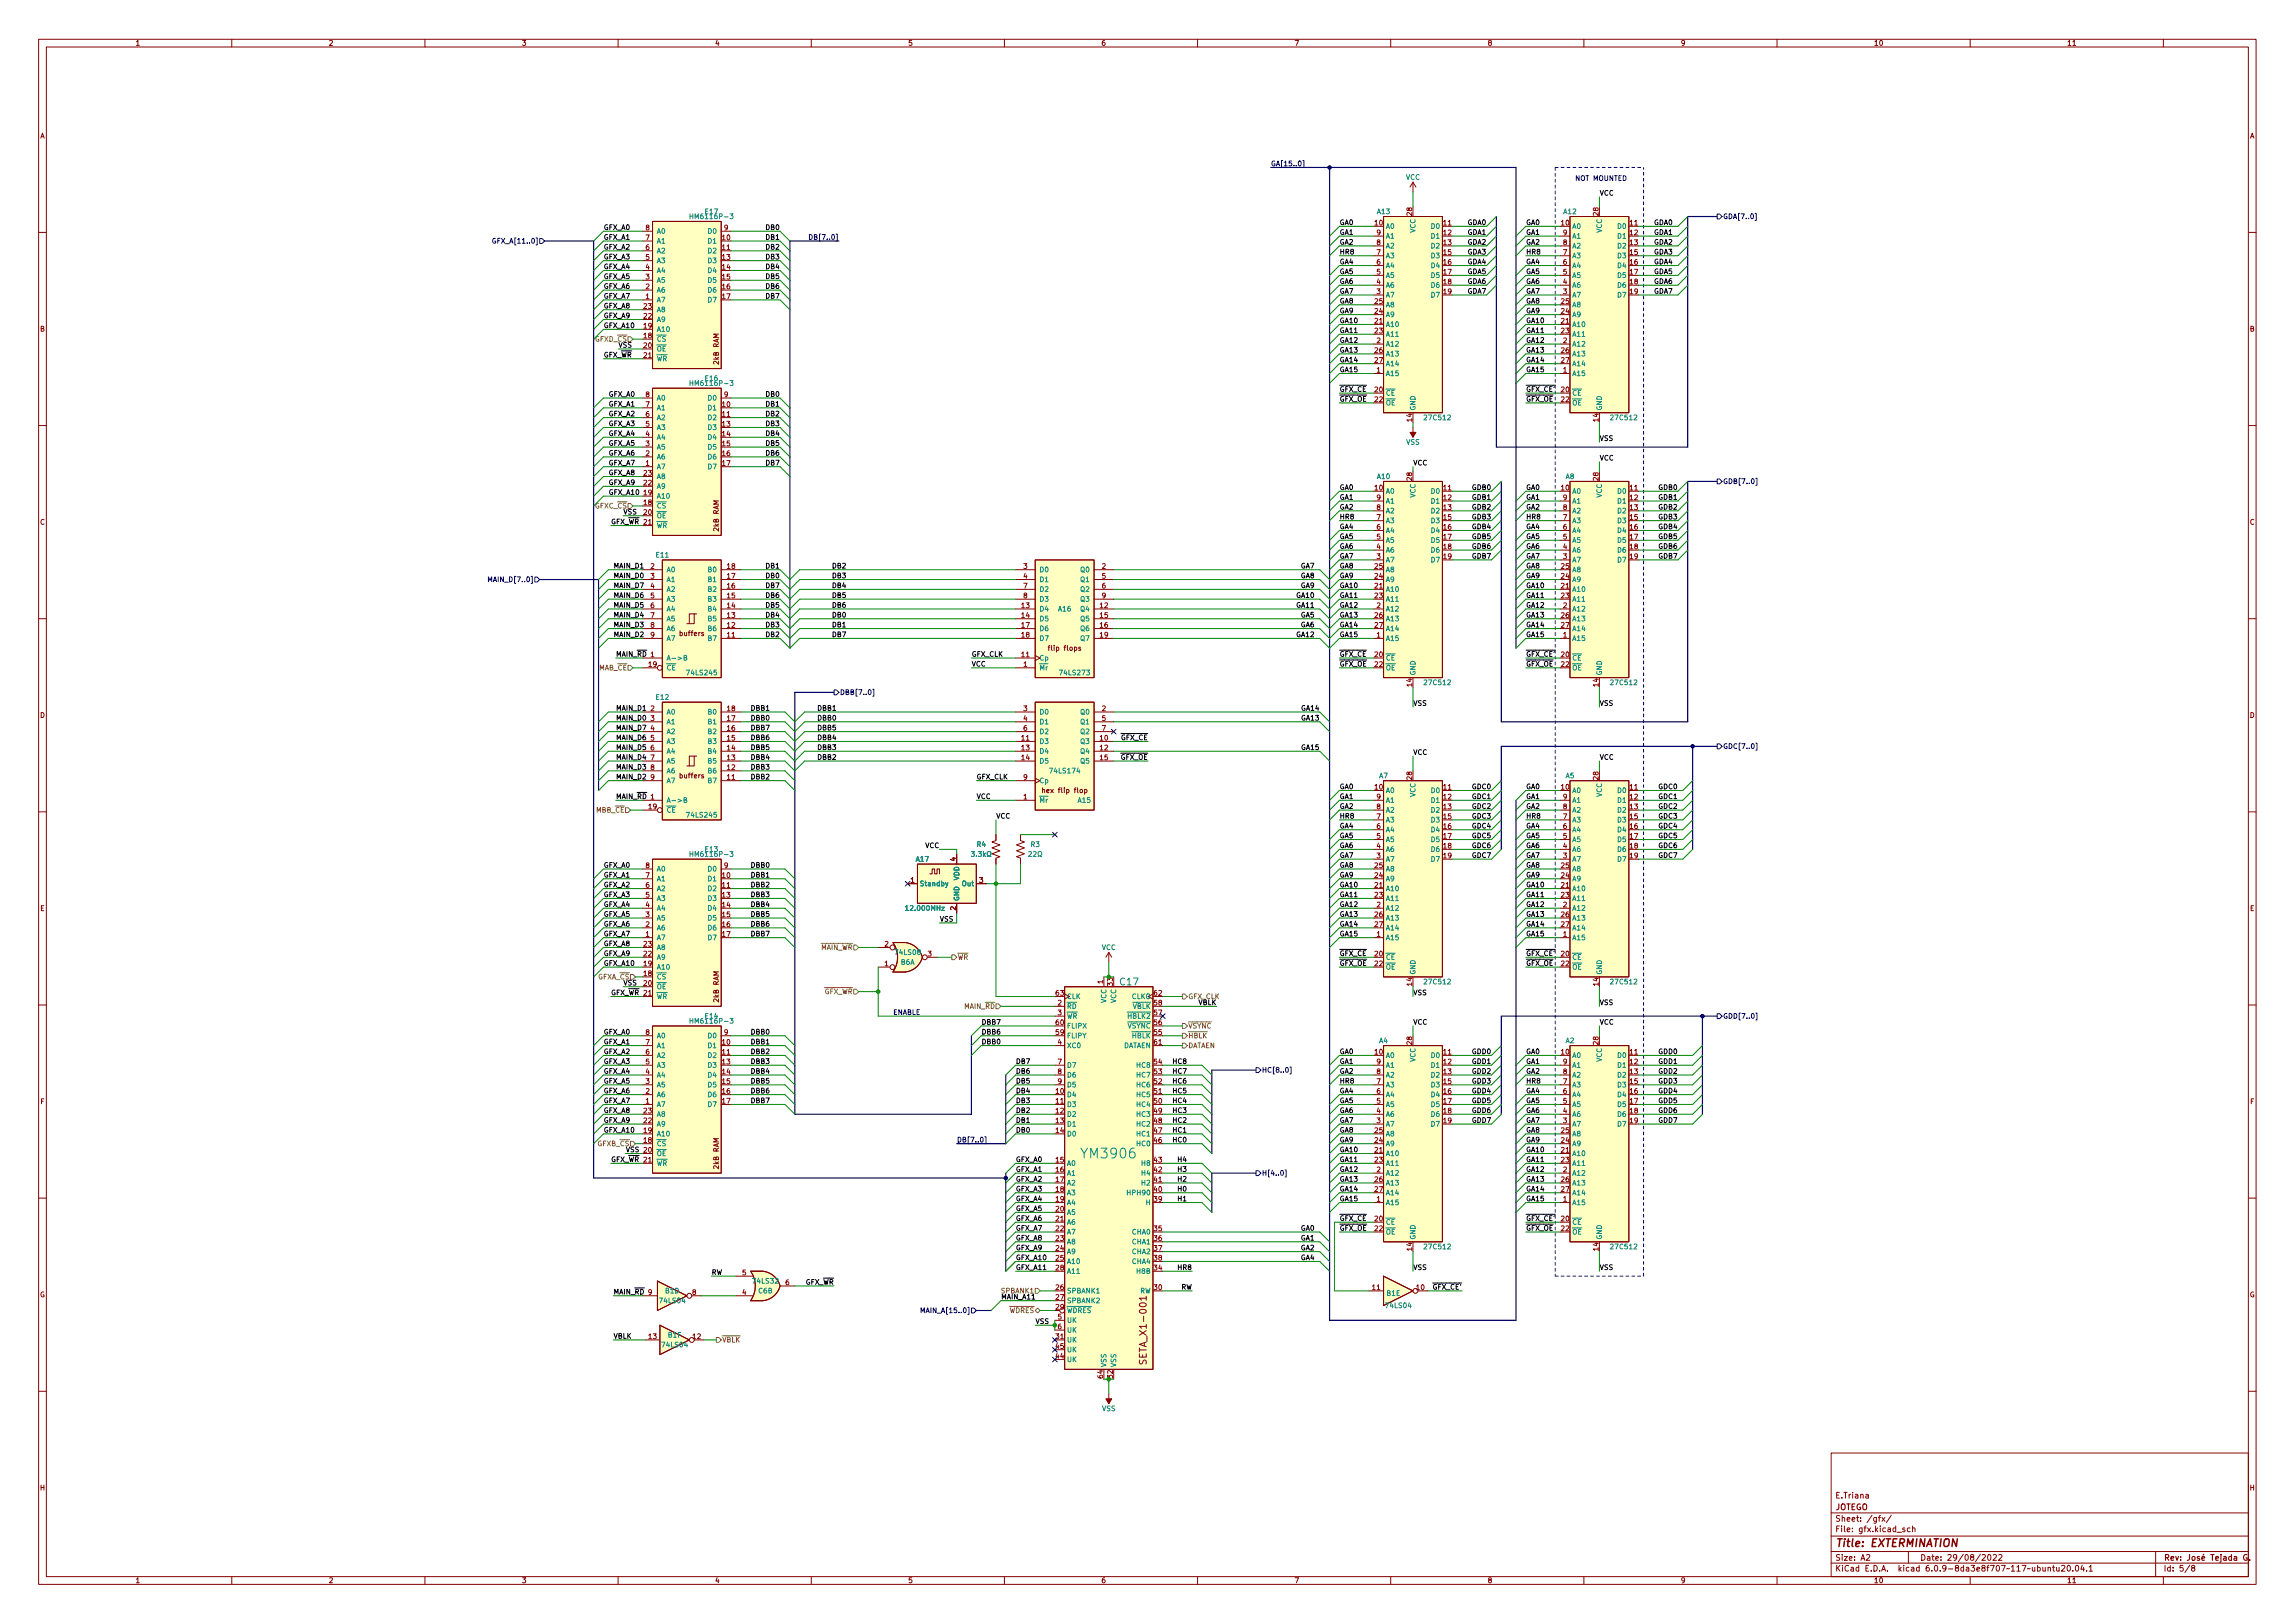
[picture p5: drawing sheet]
<svg xmlns="http://www.w3.org/2000/svg" width="594mm" height="420mm" viewBox="0 0 594 420" stroke-linecap="round" stroke-linejoin="round" font-family="sans-serif">
<defs><g id="words">
<text font-size="3.5" fill="#008484" x="280.3" y="299.9">YM3906</text>
<text font-size="2.8" fill="#840000" x="475" y="400.5">Title: EXTERMINATION</text>
<text font-size="2.5" fill="#008484" x="290" y="255.1">C17</text>
<text font-size="2.5" fill="#840000" x="296.8" y="352.3" transform="rotate(-90 296.8 352.3)">SETA_X1-001</text>
<g font-size="2.1" fill="#840000">
<text x="475" y="387.9">E.Triana</text>
<text x="475" y="393.9">Sheet: /gfx/</text>
<text x="475" y="390.9">JOTEGO</text>
<text x="475" y="396.6">File: gfx.kicad_sch</text>
<text x="475" y="406.8">KiCad E.D.A. kicad 6.0.9-8da3e8f707~117~ubuntu20.04.1</text>
<text x="475" y="404">Size: A2</text>
<text x="497" y="404">Date: 29/08/2022</text>
<text x="560" y="406.8">Id: 5/8</text>
</g>
<g font-size="1.8" fill="#840000">
<text x="35" y="11.8">1</text>
<text x="85" y="11.8">2</text>
<text x="135" y="11.8">3</text>
<text x="185" y="11.8">4</text>
<text x="235" y="11.8">5</text>
<text x="285" y="11.8">6</text>
<text x="335" y="11.8">7</text>
<text x="385" y="11.8">8</text>
<text x="435" y="11.8">9</text>
<text x="485" y="11.8">10</text>
<text x="535" y="11.8">11</text>
<text x="10.3" y="35.8">A</text>
<text x="582.4" y="35.8">A</text>
<text x="167.1" y="59.6">8</text>
<text x="187.5" y="59.6">9</text>
<text x="355.9" y="58.3">10</text>
<text x="365.5" y="55.8" transform="rotate(-90 365.5 55.8)">28</text>
<text x="373.7" y="58.3">11</text>
<text x="404.1" y="58.3">10</text>
<text x="413.8" y="55.8" transform="rotate(-90 413.8 55.8)">28</text>
<text x="421.9" y="58.3">11</text>
<text x="167.1" y="64.7">6</text>
<text x="167.1" y="62.1">7</text>
<text x="187" y="62.1">10</text>
<text x="187" y="64.7">11</text>
<text x="356.4" y="66">7</text>
<text x="356.4" y="63.4">8</text>
<text x="356.4" y="60.9">9</text>
<text x="373.7" y="60.9">12</text>
<text x="373.7" y="63.4">13</text>
<text x="373.7" y="66">15</text>
<text x="404.6" y="66">7</text>
<text x="404.6" y="63.4">8</text>
<text x="404.6" y="60.9">9</text>
<text x="421.9" y="60.9">12</text>
<text x="421.9" y="63.4">13</text>
<text x="421.9" y="66">15</text>
<text x="167.1" y="69.8">4</text>
<text x="167.1" y="67.2">5</text>
<text x="187" y="67.2">13</text>
<text x="187" y="69.8">14</text>
<text x="356.4" y="71">5</text>
<text x="356.4" y="68.5">6</text>
<text x="373.7" y="68.5">16</text>
<text x="373.7" y="71">17</text>
<text x="404.6" y="71">5</text>
<text x="404.6" y="68.5">6</text>
<text x="421.9" y="68.5">16</text>
<text x="421.9" y="71">17</text>
<text x="167.1" y="77.4">1</text>
<text x="167.1" y="74.8">2</text>
<text x="167.1" y="72.3">3</text>
<text x="187" y="72.3">15</text>
<text x="187" y="74.8">16</text>
<text x="187" y="77.4">17</text>
<text x="356.4" y="76.1">3</text>
<text x="356.4" y="73.6">4</text>
<text x="373.7" y="73.6">18</text>
<text x="373.7" y="76.1">19</text>
<text x="404.6" y="76.1">3</text>
<text x="404.6" y="73.6">4</text>
<text x="421.9" y="73.6">18</text>
<text x="421.9" y="76.1">19</text>
<text x="166.7" y="82.5">22</text>
<text x="166.7" y="79.9">23</text>
<text x="355.9" y="83.7">21</text>
<text x="355.9" y="81.2">24</text>
<text x="355.9" y="78.7">25</text>
<text x="404.1" y="83.7">21</text>
<text x="404.1" y="81.2">24</text>
<text x="404.1" y="78.7">25</text>
<text x="10.3" y="85.8">B</text>
<text x="166.7" y="87.5">18</text>
<text x="166.7" y="85">19</text>
<text x="355.9" y="86.3">23</text>
<text x="356.4" y="88.8">2</text>
<text x="404.1" y="86.3">23</text>
<text x="404.6" y="88.8">2</text>
<text x="582.4" y="85.8">B</text>
<text x="166.7" y="90.1">20</text>
<text x="186.1" y="94.2" transform="rotate(-90 186.1 94.2)">2kB RAM</text>
<text x="355.9" y="91.4">26</text>
<text x="355.9" y="93.9">27</text>
<text x="404.1" y="91.4">26</text>
<text x="404.1" y="93.9">27</text>
<text x="356.4" y="96.4">1</text>
<text x="404.6" y="96.4">1</text>
<text x="167.1" y="107.9">6</text>
<text x="167.1" y="105.3">7</text>
<text x="167.1" y="102.8">8</text>
<text x="187" y="105.3">10</text>
<text x="187" y="107.9">11</text>
<text x="187.5" y="102.8">9</text>
<text x="167.1" y="112.9">4</text>
<text x="167.1" y="110.4">5</text>
<text x="187" y="110.4">13</text>
<text x="187" y="112.9">14</text>
<text x="365.5" y="109.1" transform="rotate(-90 365.5 109.1)">14</text>
<text x="413.8" y="109.1" transform="rotate(-90 413.8 109.1)">14</text>
<text x="167.1" y="118">2</text>
<text x="167.1" y="115.5">3</text>
<text x="187" y="115.5">15</text>
<text x="187" y="118">16</text>
<text x="166.7" y="125.6">22</text>
<text x="166.7" y="123.1">23</text>
<text x="167.1" y="120.6">1</text>
<text x="187" y="120.6">17</text>
<text x="365.5" y="124.3" transform="rotate(-90 365.5 124.3)">28</text>
<text x="413.8" y="124.3" transform="rotate(-90 413.8 124.3)">28</text>
<text x="166.7" y="130.7">18</text>
<text x="166.7" y="128.2">19</text>
<text x="355.9" y="126.9">10</text>
<text x="356.4" y="132">8</text>
<text x="356.4" y="129.5">9</text>
<text x="373.7" y="126.9">11</text>
<text x="373.7" y="129.5">12</text>
<text x="373.7" y="132">13</text>
<text x="404.1" y="126.9">10</text>
<text x="404.6" y="132">8</text>
<text x="404.6" y="129.5">9</text>
<text x="421.9" y="126.9">11</text>
<text x="421.9" y="129.5">12</text>
<text x="421.9" y="132">13</text>
<text x="10.3" y="135.8">C</text>
<text x="166.7" y="133.3">20</text>
<text x="166.7" y="135.8">21</text>
<text x="186.1" y="137.4" transform="rotate(-90 186.1 137.4)">2kB RAM</text>
<text x="356.4" y="137.1">6</text>
<text x="356.4" y="134.5">7</text>
<text x="373.7" y="134.5">15</text>
<text x="373.7" y="137.1">16</text>
<text x="404.6" y="137.1">6</text>
<text x="404.6" y="134.5">7</text>
<text x="421.9" y="134.5">15</text>
<text x="421.9" y="137.1">16</text>
<text x="582.4" y="135.8">C</text>
<text x="356.4" y="142.2">4</text>
<text x="356.4" y="139.6">5</text>
<text x="373.7" y="139.6">17</text>
<text x="373.7" y="142.2">18</text>
<text x="404.6" y="142.2">4</text>
<text x="404.6" y="139.6">5</text>
<text x="421.9" y="139.6">17</text>
<text x="421.9" y="142.2">18</text>
<text x="168.4" y="147.2">2</text>
<text x="168.4" y="149.8">3</text>
<text x="188.2" y="149.8">17</text>
<text x="188.2" y="147.2">18</text>
<text x="264.9" y="147.2">3</text>
<text x="264.9" y="149.8">4</text>
<text x="285.3" y="147.2">2</text>
<text x="285.3" y="149.8">5</text>
<text x="355.9" y="149.8">24</text>
<text x="355.9" y="147.2">25</text>
<text x="356.4" y="144.7">3</text>
<text x="373.7" y="144.7">19</text>
<text x="404.1" y="149.8">24</text>
<text x="404.1" y="147.2">25</text>
<text x="404.6" y="144.7">3</text>
<text x="421.9" y="144.7">19</text>
<text x="168.4" y="152.3">4</text>
<text x="168.4" y="154.9">5</text>
<text x="188.2" y="154.9">15</text>
<text x="188.2" y="152.3">16</text>
<text x="264.9" y="152.3">7</text>
<text x="264.9" y="154.9">8</text>
<text x="285.3" y="152.3">6</text>
<text x="285.3" y="154.9">9</text>
<text x="355.9" y="152.3">21</text>
<text x="355.9" y="154.9">23</text>
<text x="404.1" y="152.3">21</text>
<text x="404.1" y="154.9">23</text>
<text x="168.4" y="157.4">6</text>
<text x="168.4" y="159.9">7</text>
<text x="188.2" y="159.9">13</text>
<text x="188.2" y="157.4">14</text>
<text x="264.4" y="157.4">13</text>
<text x="264.4" y="159.9">14</text>
<text x="284.8" y="157.4">12</text>
<text x="284.8" y="159.9">15</text>
<text x="355.9" y="159.9">26</text>
<text x="356.4" y="157.4">2</text>
<text x="404.1" y="159.9">26</text>
<text x="404.6" y="157.4">2</text>
<text x="168.4" y="162.5">8</text>
<text x="168.4" y="165">9</text>
<text x="176.1" y="164.6">buffers</text>
<text x="188.2" y="165">11</text>
<text x="188.2" y="162.5">12</text>
<text x="264.4" y="162.5">17</text>
<text x="264.4" y="165">18</text>
<text x="284.8" y="162.5">16</text>
<text x="284.8" y="165">19</text>
<text x="355.9" y="162.5">27</text>
<text x="356.4" y="165">1</text>
<text x="404.1" y="162.5">27</text>
<text x="404.6" y="165">1</text>
<text x="167.9" y="172.6">19</text>
<text x="168.4" y="170.1">1</text>
<text x="264.4" y="170.1">11</text>
<text x="264.9" y="172.6">1</text>
<text x="271.9" y="168.4">flip flops</text>
<text x="365.5" y="177.7" transform="rotate(-90 365.5 177.7)">14</text>
<text x="413.8" y="177.7" transform="rotate(-90 413.8 177.7)">14</text>
<text x="10.3" y="185.8">D</text>
<text x="168.4" y="184.1">2</text>
<text x="188.2" y="184.1">18</text>
<text x="264.9" y="184.1">3</text>
<text x="285.3" y="184.1">2</text>
<text x="582.4" y="185.8">D</text>
<text x="168.4" y="186.6">3</text>
<text x="168.4" y="189.1">4</text>
<text x="168.4" y="191.7">5</text>
<text x="188.2" y="191.7">15</text>
<text x="188.2" y="189.1">16</text>
<text x="188.2" y="186.6">17</text>
<text x="264.4" y="191.7">11</text>
<text x="264.9" y="186.6">4</text>
<text x="264.9" y="189.1">6</text>
<text x="284.8" y="191.7">10</text>
<text x="285.3" y="186.6">5</text>
<text x="285.3" y="189.1">7</text>
<text x="168.4" y="194.2">6</text>
<text x="168.4" y="196.8">7</text>
<text x="188.2" y="196.8">13</text>
<text x="188.2" y="194.2">14</text>
<text x="264.4" y="194.2">13</text>
<text x="264.4" y="196.8">14</text>
<text x="284.8" y="194.2">12</text>
<text x="284.8" y="196.8">15</text>
<text x="168.4" y="199.3">8</text>
<text x="168.4" y="201.8">9</text>
<text x="176.1" y="201.5">buffers</text>
<text x="188.2" y="201.8">11</text>
<text x="188.2" y="199.3">12</text>
<text x="264.9" y="201.8">9</text>
<text x="365.5" y="201.8" transform="rotate(-90 365.5 201.8)">28</text>
<text x="413.8" y="201.8" transform="rotate(-90 413.8 201.8)">28</text>
<text x="167.9" y="209.5">19</text>
<text x="168.4" y="206.9">1</text>
<text x="264.9" y="206.9">1</text>
<text x="270.6" y="205.3">hex flip flop</text>
<text x="355.9" y="204.4">10</text>
<text x="356.4" y="209.5">8</text>
<text x="356.4" y="206.9">9</text>
<text x="373.7" y="204.4">11</text>
<text x="373.7" y="206.9">12</text>
<text x="373.7" y="209.5">13</text>
<text x="404.1" y="204.4">10</text>
<text x="404.6" y="209.5">8</text>
<text x="404.6" y="206.9">9</text>
<text x="421.9" y="204.4">11</text>
<text x="421.9" y="206.9">12</text>
<text x="421.9" y="209.5">13</text>
<text x="356.4" y="214.5">6</text>
<text x="356.4" y="212">7</text>
<text x="373.7" y="212">15</text>
<text x="373.7" y="214.5">16</text>
<text x="404.6" y="214.5">6</text>
<text x="404.6" y="212">7</text>
<text x="421.9" y="212">15</text>
<text x="421.9" y="214.5">16</text>
<text x="356.4" y="219.6">4</text>
<text x="356.4" y="217.1">5</text>
<text x="373.7" y="217.1">17</text>
<text x="373.7" y="219.6">18</text>
<text x="404.6" y="219.6">4</text>
<text x="404.6" y="217.1">5</text>
<text x="421.9" y="217.1">17</text>
<text x="421.9" y="219.6">18</text>
<text x="167.1" y="227.2">7</text>
<text x="167.1" y="224.7">8</text>
<text x="187" y="227.2">10</text>
<text x="187.5" y="224.7">9</text>
<text x="247.4" y="222.9" transform="rotate(-90 247.4 222.9)">4</text>
<text x="355.9" y="227.2">24</text>
<text x="355.9" y="224.7">25</text>
<text x="356.4" y="222.2">3</text>
<text x="373.7" y="222.2">19</text>
<text x="404.1" y="227.2">24</text>
<text x="404.1" y="224.7">25</text>
<text x="404.6" y="222.2">3</text>
<text x="421.9" y="222.2">19</text>
<text x="167.1" y="232.3">5</text>
<text x="167.1" y="229.8">6</text>
<text x="187" y="229.8">11</text>
<text x="187" y="232.3">13</text>
<text x="235.7" y="228.5">1</text>
<text x="253.5" y="228.5">3</text>
<text x="355.9" y="229.8">21</text>
<text x="355.9" y="232.3">23</text>
<text x="404.1" y="229.8">21</text>
<text x="404.1" y="232.3">23</text>
<text x="10.4" y="235.8">E</text>
<text x="167.1" y="239.9">2</text>
<text x="167.1" y="237.4">3</text>
<text x="167.1" y="234.9">4</text>
<text x="187" y="234.9">14</text>
<text x="187" y="237.4">15</text>
<text x="187" y="239.9">16</text>
<text x="247.4" y="235.6" transform="rotate(-90 247.4 235.6)">2</text>
<text x="355.9" y="237.4">26</text>
<text x="355.9" y="239.9">27</text>
<text x="356.4" y="234.9">2</text>
<text x="404.1" y="237.4">26</text>
<text x="404.1" y="239.9">27</text>
<text x="404.6" y="234.9">2</text>
<text x="582.4" y="235.8">E</text>
<text x="166.7" y="245">23</text>
<text x="167.1" y="242.5">1</text>
<text x="187" y="242.5">17</text>
<text x="229" y="245">2</text>
<text x="356.4" y="242.5">1</text>
<text x="404.6" y="242.5">1</text>
<text x="166.7" y="250.1">19</text>
<text x="166.7" y="247.6">22</text>
<text x="229" y="250.1">1</text>
<text x="240.2" y="247.6">3</text>
<text x="166.7" y="252.6">18</text>
<text x="166.7" y="255.2">20</text>
<text x="166.7" y="257.7">21</text>
<text x="273.3" y="257.7">63</text>
<text x="285.5" y="254.7" transform="rotate(-90 285.5 254.7)">1</text>
<text x="298.7" y="257.7">62</text>
<text x="365.5" y="255.2" transform="rotate(-90 365.5 255.2)">14</text>
<text x="413.8" y="255.2" transform="rotate(-90 413.8 255.2)">14</text>
<text x="186.1" y="259.3" transform="rotate(-90 186.1 259.3)">2kB RAM</text>
<text x="273.8" y="260.3">2</text>
<text x="273.8" y="262.8">3</text>
<text x="298.7" y="262.8">57</text>
<text x="298.7" y="260.3">58</text>
<text x="167.1" y="267.9">8</text>
<text x="187.5" y="267.9">9</text>
<text x="273.3" y="267.9">59</text>
<text x="273.3" y="265.3">60</text>
<text x="298.7" y="267.9">55</text>
<text x="298.7" y="265.3">56</text>
<text x="167.1" y="275.5">5</text>
<text x="167.1" y="273">6</text>
<text x="167.1" y="270.4">7</text>
<text x="187" y="270.4">10</text>
<text x="187" y="273">11</text>
<text x="187" y="275.5">13</text>
<text x="273.8" y="270.4">4</text>
<text x="273.8" y="275.5">7</text>
<text x="298.7" y="275.5">54</text>
<text x="298.7" y="270.4">61</text>
<text x="355.9" y="273">10</text>
<text x="356.4" y="275.5">9</text>
<text x="365.5" y="270.4" transform="rotate(-90 365.5 270.4)">28</text>
<text x="373.7" y="273">11</text>
<text x="373.7" y="275.5">12</text>
<text x="404.1" y="273">10</text>
<text x="404.6" y="275.5">9</text>
<text x="413.8" y="270.4" transform="rotate(-90 413.8 270.4)">28</text>
<text x="421.9" y="273">11</text>
<text x="421.9" y="275.5">12</text>
<text x="167.1" y="280.6">3</text>
<text x="167.1" y="278">4</text>
<text x="187" y="278">14</text>
<text x="187" y="280.6">15</text>
<text x="273.8" y="278">8</text>
<text x="273.8" y="280.6">9</text>
<text x="298.7" y="280.6">52</text>
<text x="298.7" y="278">53</text>
<text x="356.4" y="280.6">7</text>
<text x="356.4" y="278">8</text>
<text x="373.7" y="278">13</text>
<text x="373.7" y="280.6">15</text>
<text x="404.6" y="280.6">7</text>
<text x="404.6" y="278">8</text>
<text x="421.9" y="278">13</text>
<text x="421.9" y="280.6">15</text>
<text x="10.4" y="285.8">F</text>
<text x="167.1" y="285.7">1</text>
<text x="167.1" y="283.1">2</text>
<text x="187" y="283.1">16</text>
<text x="187" y="285.7">17</text>
<text x="273.3" y="283.1">10</text>
<text x="273.3" y="285.7">11</text>
<text x="298.7" y="285.7">50</text>
<text x="298.7" y="283.1">51</text>
<text x="356.4" y="285.7">5</text>
<text x="356.4" y="283.1">6</text>
<text x="373.7" y="283.1">16</text>
<text x="373.7" y="285.7">17</text>
<text x="404.6" y="285.7">5</text>
<text x="404.6" y="283.1">6</text>
<text x="421.9" y="283.1">16</text>
<text x="421.9" y="285.7">17</text>
<text x="582.5" y="285.8">F</text>
<text x="166.7" y="293.3">19</text>
<text x="166.7" y="290.7">22</text>
<text x="166.7" y="288.2">23</text>
<text x="273.3" y="288.2">12</text>
<text x="273.3" y="290.7">13</text>
<text x="273.3" y="293.3">14</text>
<text x="298.7" y="293.3">47</text>
<text x="298.7" y="290.7">48</text>
<text x="298.7" y="288.2">49</text>
<text x="355.9" y="293.3">25</text>
<text x="356.4" y="290.7">3</text>
<text x="356.4" y="288.2">4</text>
<text x="373.7" y="288.2">18</text>
<text x="373.7" y="290.7">19</text>
<text x="404.1" y="293.3">25</text>
<text x="404.6" y="290.7">3</text>
<text x="404.6" y="288.2">4</text>
<text x="421.9" y="288.2">18</text>
<text x="421.9" y="290.7">19</text>
<text x="166.7" y="295.8">18</text>
<text x="298.7" y="295.8">46</text>
<text x="355.9" y="298.4">21</text>
<text x="355.9" y="295.8">24</text>
<text x="404.1" y="298.4">21</text>
<text x="404.1" y="295.8">24</text>
<text x="166.7" y="300.9">21</text>
<text x="186.1" y="302.5" transform="rotate(-90 186.1 302.5)">2kB RAM</text>
<text x="273.3" y="300.9">15</text>
<text x="273.3" y="303.4">16</text>
<text x="273.3" y="306">17</text>
<text x="298.7" y="306">41</text>
<text x="298.7" y="303.4">42</text>
<text x="298.7" y="300.9">43</text>
<text x="355.9" y="300.9">23</text>
<text x="355.9" y="306">26</text>
<text x="356.4" y="303.4">2</text>
<text x="404.1" y="300.9">23</text>
<text x="404.1" y="306">26</text>
<text x="404.6" y="303.4">2</text>
<text x="273.3" y="308.5">18</text>
<text x="273.3" y="311.1">19</text>
<text x="298.7" y="311.1">39</text>
<text x="298.7" y="308.5">40</text>
<text x="355.9" y="308.5">27</text>
<text x="356.4" y="311.1">1</text>
<text x="404.1" y="308.5">27</text>
<text x="404.6" y="311.1">1</text>
<text x="273.3" y="313.6">20</text>
<text x="273.3" y="316.1">21</text>
<text x="273.3" y="318.7">22</text>
<text x="273.3" y="321.2">23</text>
<text x="273.3" y="323.8">24</text>
<text x="298.7" y="318.7">35</text>
<text x="298.7" y="321.2">36</text>
<text x="298.7" y="323.8">37</text>
<text x="365.5" y="323.7" transform="rotate(-90 365.5 323.7)">14</text>
<text x="413.8" y="323.7" transform="rotate(-90 413.8 323.7)">14</text>
<text x="273.3" y="326.3">25</text>
<text x="273.3" y="328.8">28</text>
<text x="298.7" y="328.8">34</text>
<text x="298.7" y="326.3">38</text>
<text x="10.3" y="335.8">G</text>
<text x="167.8" y="335.2">9</text>
<text x="179.2" y="335.2">8</text>
<text x="192.2" y="335.2">4</text>
<text x="192.2" y="330.1">5</text>
<text x="203.3" y="332.7">6</text>
<text x="273.3" y="333.9">26</text>
<text x="298.7" y="333.9">30</text>
<text x="355.3" y="333.9">11</text>
<text x="582.3" y="335.8">G</text>
<text x="273.3" y="336.5">27</text>
<text x="273.3" y="339">29</text>
<text x="273.8" y="341.5">5</text>
<text x="167.9" y="346.6">13</text>
<text x="179.4" y="346.6">12</text>
<text x="273.3" y="346.6">31</text>
<text x="273.8" y="344.1">6</text>
<text x="273.3" y="351.7">44</text>
<text x="273.3" y="349.2">45</text>
<text x="285.5" y="356.8" transform="rotate(-90 285.5 356.8)">64</text>
<text x="10.3" y="385.8">H</text>
<text x="582.4" y="385.8">H</text>
<text x="35" y="409.8">1</text>
<text x="85" y="409.8">2</text>
<text x="135" y="409.8">3</text>
<text x="185" y="409.8">4</text>
<text x="235" y="409.8">5</text>
<text x="285" y="409.8">6</text>
<text x="335" y="409.8">7</text>
<text x="385" y="409.8">8</text>
<text x="435" y="409.8">9</text>
<text x="485" y="409.8">10</text>
<text x="535" y="409.8">11</text>
</g>
<g font-size="1.8" fill="#000084">
<text x="328.9" y="43">GA[15..0]</text>
<text x="446" y="56.7">GDA[7..0]</text>
<text x="128.5" y="63">GFX_A[11..0]</text>
<text x="210.5" y="62">DB[7..0]</text>
<text x="446" y="125.3">GDB[7..0]</text>
<text x="127.3" y="150.7">MAIN_D[7..0]</text>
<text x="217.4" y="179.9">DBB[7..0]</text>
<text x="446" y="193.8">GDC[7..0]</text>
<text x="446" y="263.7">GDD[7..0]</text>
<text x="326.6" y="277.7">HC[8..0]</text>
<text x="247.6" y="295.7">DB[7..0]</text>
<text x="326.6" y="304.3">H[4..0]</text>
<text x="239.4" y="339.9">MAIN_A[15..0]</text>
</g>
<g font-size="1.8" fill="#008484">
<text x="363.9" y="46.5">VCC</text>
<text x="179.4" y="56.7">HM6116P-3</text>
<text x="182.6" y="55.4">E17</text>
<text x="356.5" y="55.4">A13</text>
<text x="358.6" y="59.2">A0</text>
<text x="370.6" y="59.2">D0</text>
<text x="404.8" y="55.4">A12</text>
<text x="406.9" y="59.2">A0</text>
<text x="418.9" y="59.2">D0</text>
<text x="169.9" y="65.6">A2</text>
<text x="169.9" y="63">A1</text>
<text x="169.9" y="60.5">A0</text>
<text x="183.4" y="63">D1</text>
<text x="183.4" y="65.6">D2</text>
<text x="183.4" y="60.5">D0</text>
<text x="358.6" y="64.3">A2</text>
<text x="358.6" y="61.8">A1</text>
<text x="366.4" y="60.3" transform="rotate(-90 366.4 60.3)">VCC</text>
<text x="370.6" y="61.8">D1</text>
<text x="370.6" y="64.3">D2</text>
<text x="406.9" y="64.3">A2</text>
<text x="406.9" y="61.8">A1</text>
<text x="414.7" y="60.3" transform="rotate(-90 414.7 60.3)">VCC</text>
<text x="418.9" y="61.8">D1</text>
<text x="418.9" y="64.3">D2</text>
<text x="169.9" y="70.7">A4</text>
<text x="169.9" y="68.1">A3</text>
<text x="183.4" y="68.1">D3</text>
<text x="183.4" y="70.7">D4</text>
<text x="358.6" y="71.9">A5</text>
<text x="358.6" y="69.4">A4</text>
<text x="358.6" y="66.8">A3</text>
<text x="370.6" y="66.8">D3</text>
<text x="370.6" y="69.4">D4</text>
<text x="370.6" y="71.9">D5</text>
<text x="406.9" y="71.9">A5</text>
<text x="406.9" y="69.4">A4</text>
<text x="406.9" y="66.8">A3</text>
<text x="418.9" y="66.8">D3</text>
<text x="418.9" y="69.4">D4</text>
<text x="418.9" y="71.9">D5</text>
<text x="169.9" y="75.7">A6</text>
<text x="169.9" y="73.2">A5</text>
<text x="183.4" y="73.2">D5</text>
<text x="183.4" y="75.7">D6</text>
<text x="358.6" y="77">A7</text>
<text x="358.6" y="74.5">A6</text>
<text x="370.6" y="74.5">D6</text>
<text x="370.6" y="77">D7</text>
<text x="406.9" y="77">A7</text>
<text x="406.9" y="74.5">A6</text>
<text x="418.9" y="74.5">D6</text>
<text x="418.9" y="77">D7</text>
<text x="169.9" y="78.3">A7</text>
<text x="169.9" y="83.4">A9</text>
<text x="169.9" y="80.8">A8</text>
<text x="183.4" y="78.3">D7</text>
<text x="358.6" y="82.1">A9</text>
<text x="358.6" y="79.5">A8</text>
<text x="406.9" y="82.1">A9</text>
<text x="406.9" y="79.5">A8</text>
<text x="169.9" y="88.4">~{CS}</text>
<text x="169.9" y="85.9">A10</text>
<text x="358.6" y="89.7">A12</text>
<text x="358.6" y="84.6">A10</text>
<text x="358.6" y="87.2">A11</text>
<text x="406.9" y="89.7">A12</text>
<text x="406.9" y="84.6">A10</text>
<text x="406.9" y="87.2">A11</text>
<text x="169.9" y="91">~{OE}</text>
<text x="169.9" y="93.5">~{WR}</text>
<text x="358.6" y="92.2">A13</text>
<text x="358.6" y="94.8">A14</text>
<text x="406.9" y="92.2">A13</text>
<text x="406.9" y="94.8">A14</text>
<text x="179.4" y="99.9">HM6116P-3</text>
<text x="182.6" y="98.6">E16</text>
<text x="358.6" y="97.3">A15</text>
<text x="406.9" y="97.3">A15</text>
<text x="169.9" y="106.2">A1</text>
<text x="169.9" y="103.7">A0</text>
<text x="183.4" y="106.2">D1</text>
<text x="183.4" y="103.7">D0</text>
<text x="358.6" y="102.4">~{CE}</text>
<text x="358.6" y="104.9">~{OE}</text>
<text x="366.4" y="106.3" transform="rotate(-90 366.4 106.3)">GND</text>
<text x="406.9" y="102.4">~{CE}</text>
<text x="406.9" y="104.9">~{OE}</text>
<text x="414.7" y="106.3" transform="rotate(-90 414.7 106.3)">GND</text>
<text x="169.9" y="113.8">A4</text>
<text x="169.9" y="111.3">A3</text>
<text x="169.9" y="108.8">A2</text>
<text x="183.4" y="108.8">D2</text>
<text x="183.4" y="111.3">D3</text>
<text x="183.4" y="113.8">D4</text>
<text x="368.9" y="108.8">27C512</text>
<text x="417.2" y="108.8">27C512</text>
<text x="169.9" y="118.9">A6</text>
<text x="169.9" y="116.4">A5</text>
<text x="183.4" y="116.4">D5</text>
<text x="183.4" y="118.9">D6</text>
<text x="364" y="115.1">VSS</text>
<text x="169.9" y="121.5">A7</text>
<text x="169.9" y="124">A8</text>
<text x="183.4" y="121.5">D7</text>
<text x="356.5" y="124">A10</text>
<text x="405.3" y="124">A8</text>
<text x="169.9" y="131.6">~{CS}</text>
<text x="169.9" y="129.1">A10</text>
<text x="169.9" y="126.5">A9</text>
<text x="358.6" y="127.8">A0</text>
<text x="358.6" y="130.3">A1</text>
<text x="366.4" y="128.9" transform="rotate(-90 366.4 128.9)">VCC</text>
<text x="370.6" y="127.8">D0</text>
<text x="370.6" y="130.3">D1</text>
<text x="406.9" y="127.8">A0</text>
<text x="406.9" y="130.3">A1</text>
<text x="414.7" y="128.9" transform="rotate(-90 414.7 128.9)">VCC</text>
<text x="418.9" y="127.8">D0</text>
<text x="418.9" y="130.3">D1</text>
<text x="169.9" y="134.2">~{OE}</text>
<text x="169.9" y="136.7">~{WR}</text>
<text x="358.6" y="138">A4</text>
<text x="358.6" y="135.4">A3</text>
<text x="358.6" y="132.9">A2</text>
<text x="370.6" y="132.9">D2</text>
<text x="370.6" y="135.4">D3</text>
<text x="370.6" y="138">D4</text>
<text x="406.9" y="138">A4</text>
<text x="406.9" y="135.4">A3</text>
<text x="406.9" y="132.9">A2</text>
<text x="418.9" y="132.9">D2</text>
<text x="418.9" y="135.4">D3</text>
<text x="418.9" y="138">D4</text>
<text x="358.6" y="143">A6</text>
<text x="358.6" y="140.5">A5</text>
<text x="370.6" y="140.5">D5</text>
<text x="370.6" y="143">D6</text>
<text x="406.9" y="143">A6</text>
<text x="406.9" y="140.5">A5</text>
<text x="418.9" y="140.5">D5</text>
<text x="418.9" y="143">D6</text>
<text x="169.9" y="144.3">E11</text>
<text x="172.5" y="148.1">A0</text>
<text x="183.4" y="148.1">B0</text>
<text x="269" y="148.1">D0</text>
<text x="279.8" y="148.1">Q0</text>
<text x="358.6" y="148.1">A8</text>
<text x="358.6" y="145.6">A7</text>
<text x="370.6" y="145.6">D7</text>
<text x="406.9" y="148.1">A8</text>
<text x="406.9" y="145.6">A7</text>
<text x="418.9" y="145.6">D7</text>
<text x="172.5" y="150.7">A1</text>
<text x="172.5" y="153.2">A2</text>
<text x="172.5" y="155.7">A3</text>
<text x="183.4" y="155.7">B3</text>
<text x="183.4" y="153.2">B2</text>
<text x="183.4" y="150.7">B1</text>
<text x="269" y="150.7">D1</text>
<text x="269" y="153.2">D2</text>
<text x="269" y="155.7">D3</text>
<text x="279.8" y="150.7">Q1</text>
<text x="279.8" y="153.2">Q2</text>
<text x="279.8" y="155.7">Q3</text>
<text x="358.6" y="153.2">A10</text>
<text x="358.6" y="155.7">A11</text>
<text x="358.6" y="150.7">A9</text>
<text x="406.9" y="153.2">A10</text>
<text x="406.9" y="155.7">A11</text>
<text x="406.9" y="150.7">A9</text>
<text x="172.5" y="158.3">A4</text>
<text x="172.5" y="160.8">A5</text>
<text x="183.4" y="160.8">B5</text>
<text x="183.4" y="158.3">B4</text>
<text x="269" y="158.3">D4</text>
<text x="269" y="160.8">D5</text>
<text x="274" y="158.3">A16</text>
<text x="279.8" y="158.3">Q4</text>
<text x="279.8" y="160.8">Q5</text>
<text x="358.6" y="158.3">A12</text>
<text x="358.6" y="160.8">A13</text>
<text x="406.9" y="158.3">A12</text>
<text x="406.9" y="160.8">A13</text>
<text x="172.5" y="163.4">A6</text>
<text x="172.5" y="165.9">A7</text>
<text x="183.4" y="165.9">B7</text>
<text x="183.4" y="163.4">B6</text>
<text x="269" y="163.4">D6</text>
<text x="269" y="165.9">D7</text>
<text x="279.8" y="163.4">Q6</text>
<text x="279.8" y="165.9">Q7</text>
<text x="358.6" y="165.9">A15</text>
<text x="358.6" y="163.4">A14</text>
<text x="406.9" y="165.9">A15</text>
<text x="406.9" y="163.4">A14</text>
<text x="172.5" y="171">A-&gt;B</text>
<text x="172.5" y="173.5">~{CE}</text>
<text x="269" y="173.5">~{Mr}</text>
<text x="269" y="171">Cp</text>
<text x="358.6" y="171">~{CE}</text>
<text x="358.6" y="173.5">~{OE}</text>
<text x="406.9" y="171">~{CE}</text>
<text x="406.9" y="173.5">~{OE}</text>
<text x="178" y="174.8">74LS245</text>
<text x="274.5" y="174.8">74LS273</text>
<text x="366.4" y="174.9" transform="rotate(-90 366.4 174.9)">GND</text>
<text x="368.9" y="177.3">27C512</text>
<text x="414.7" y="174.9" transform="rotate(-90 414.7 174.9)">GND</text>
<text x="417.2" y="177.3">27C512</text>
<text x="169.9" y="181.1">E12</text>
<text x="172.5" y="185">A0</text>
<text x="183.4" y="185">B0</text>
<text x="269" y="185">D0</text>
<text x="279.8" y="185">Q0</text>
<text x="172.5" y="187.5">A1</text>
<text x="172.5" y="190">A2</text>
<text x="183.4" y="190">B2</text>
<text x="183.4" y="187.5">B1</text>
<text x="269" y="187.5">D1</text>
<text x="269" y="190">D2</text>
<text x="279.8" y="187.5">Q1</text>
<text x="279.8" y="190">Q2</text>
<text x="172.5" y="192.6">A3</text>
<text x="172.5" y="195.1">A4</text>
<text x="172.5" y="197.7">A5</text>
<text x="183.4" y="197.7">B5</text>
<text x="183.4" y="195.1">B4</text>
<text x="183.4" y="192.6">B3</text>
<text x="269" y="192.6">D3</text>
<text x="269" y="195.1">D4</text>
<text x="269" y="197.7">D5</text>
<text x="279.8" y="192.6">Q3</text>
<text x="279.8" y="195.1">Q4</text>
<text x="279.8" y="197.7">Q5</text>
<text x="172.5" y="200.2">A6</text>
<text x="172.5" y="202.7">A7</text>
<text x="183.4" y="202.7">B7</text>
<text x="183.4" y="200.2">B6</text>
<text x="269" y="202.7">Cp</text>
<text x="272" y="200.2">74LS174</text>
<text x="357" y="201.5">A7</text>
<text x="405.3" y="201.5">A5</text>
<text x="172.5" y="207.8">A-&gt;B</text>
<text x="269" y="207.8">~{Mr}</text>
<text x="279" y="207.8">A15</text>
<text x="358.6" y="205.3">A0</text>
<text x="358.6" y="207.8">A1</text>
<text x="366.4" y="206.3" transform="rotate(-90 366.4 206.3)">VCC</text>
<text x="370.6" y="205.3">D0</text>
<text x="370.6" y="207.8">D1</text>
<text x="406.9" y="205.3">A0</text>
<text x="406.9" y="207.8">A1</text>
<text x="414.7" y="206.3" transform="rotate(-90 414.7 206.3)">VCC</text>
<text x="418.9" y="205.3">D0</text>
<text x="418.9" y="207.8">D1</text>
<text x="172.5" y="210.4">~{CE}</text>
<text x="178" y="211.6">74LS245</text>
<text x="358.6" y="215.4">A4</text>
<text x="358.6" y="212.9">A3</text>
<text x="358.6" y="210.4">A2</text>
<text x="370.6" y="210.4">D2</text>
<text x="370.6" y="212.9">D3</text>
<text x="370.6" y="215.4">D4</text>
<text x="406.9" y="215.4">A4</text>
<text x="406.9" y="212.9">A3</text>
<text x="406.9" y="210.4">A2</text>
<text x="418.9" y="210.4">D2</text>
<text x="418.9" y="212.9">D3</text>
<text x="418.9" y="215.4">D4</text>
<text x="179.4" y="221.8">HM6116P-3</text>
<text x="182.6" y="220.5">E13</text>
<text x="252.9" y="219.2">R4</text>
<text x="266.8" y="219.2">R3</text>
<text x="358.6" y="220.5">A6</text>
<text x="358.6" y="218">A5</text>
<text x="370.6" y="218">D5</text>
<text x="370.6" y="220.5">D6</text>
<text x="406.9" y="220.5">A6</text>
<text x="406.9" y="218">A5</text>
<text x="418.9" y="218">D5</text>
<text x="418.9" y="220.5">D6</text>
<text x="169.9" y="225.6">A0</text>
<text x="183.4" y="225.6">D0</text>
<text x="237.1" y="223.1">A17</text>
<text x="248.3" y="227.9" transform="rotate(-90 248.3 227.9)">VDD</text>
<text x="358.6" y="225.6">A8</text>
<text x="358.6" y="223.1">A7</text>
<text x="370.6" y="223.1">D7</text>
<text x="406.9" y="225.6">A8</text>
<text x="406.9" y="223.1">A7</text>
<text x="418.9" y="223.1">D7</text>
<text x="169.9" y="233.2">A3</text>
<text x="169.9" y="230.7">A2</text>
<text x="169.9" y="228.1">A1</text>
<text x="183.4" y="228.1">D1</text>
<text x="183.4" y="230.7">D2</text>
<text x="183.4" y="233.2">D3</text>
<text x="238" y="229.4">Standby</text>
<text x="248.3" y="233.3" transform="rotate(-90 248.3 233.3)">GND</text>
<text x="249.2" y="229.4">Out</text>
<text x="358.6" y="230.7">A10</text>
<text x="358.6" y="233.2">A11</text>
<text x="358.6" y="228.1">A9</text>
<text x="406.9" y="230.7">A10</text>
<text x="406.9" y="233.2">A11</text>
<text x="406.9" y="228.1">A9</text>
<text x="169.9" y="238.3">A5</text>
<text x="169.9" y="235.8">A4</text>
<text x="183.4" y="235.8">D4</text>
<text x="183.4" y="238.3">D5</text>
<text x="234.9" y="235.8">12.000MHz</text>
<text x="358.6" y="235.8">A12</text>
<text x="358.6" y="238.3">A13</text>
<text x="406.9" y="235.8">A12</text>
<text x="406.9" y="238.3">A13</text>
<text x="169.9" y="243.4">A7</text>
<text x="169.9" y="240.8">A6</text>
<text x="169.9" y="245.9">A8</text>
<text x="183.4" y="240.8">D6</text>
<text x="183.4" y="243.4">D7</text>
<text x="285.2" y="245.9">VCC</text>
<text x="358.6" y="243.4">A15</text>
<text x="358.6" y="240.8">A14</text>
<text x="406.9" y="243.4">A15</text>
<text x="406.9" y="240.8">A14</text>
<text x="169.9" y="251">A10</text>
<text x="169.9" y="248.5">A9</text>
<text x="231.9" y="247.2">74LS08</text>
<text x="233.2" y="249.7">B6A</text>
<text x="358.6" y="248.5">~{CE}</text>
<text x="358.6" y="251">~{OE}</text>
<text x="406.9" y="248.5">~{CE}</text>
<text x="406.9" y="251">~{OE}</text>
<text x="169.9" y="253.5">~{CS}</text>
<text x="169.9" y="256.1">~{OE}</text>
<text x="366.4" y="252.4" transform="rotate(-90 366.4 252.4)">GND</text>
<text x="368.9" y="254.8">27C512</text>
<text x="414.7" y="252.4" transform="rotate(-90 414.7 252.4)">GND</text>
<text x="417.2" y="254.8">27C512</text>
<text x="169.9" y="258.6">~{WR}</text>
<text x="182.6" y="263.7">E14</text>
<text x="276.1" y="261.2">~{RD}</text>
<text x="276.1" y="263.7">~{WR}</text>
<text x="276.1" y="258.6">CLK</text>
<text x="286.4" y="259.7" transform="rotate(-90 286.4 259.7)">VCC</text>
<text x="288.9" y="259.7" transform="rotate(-90 288.9 259.7)">VCC</text>
<text x="290.7" y="263.7">~{HBLK2}</text>
<text x="291.8" y="261.2">~{VBLK}</text>
<text x="292.9" y="258.6">CLKO</text>
<text x="169.9" y="268.8">A0</text>
<text x="179.4" y="265">HM6116P-3</text>
<text x="183.4" y="268.8">D0</text>
<text x="276.1" y="268.8">FLIPY</text>
<text x="276.1" y="266.2">FLIPX</text>
<text x="290.5" y="266.2">~{VSYNC}</text>
<text x="291.7" y="268.8">~{HBLK}</text>
<text x="169.9" y="273.9">A2</text>
<text x="169.9" y="271.3">A1</text>
<text x="183.4" y="271.3">D1</text>
<text x="183.4" y="273.9">D2</text>
<text x="276.1" y="271.3">XC0</text>
<text x="290.6" y="271.3">DATAEN</text>
<text x="357" y="270">A4</text>
<text x="358.6" y="273.9">A0</text>
<text x="366.4" y="274.9" transform="rotate(-90 366.4 274.9)">VCC</text>
<text x="370.6" y="273.9">D0</text>
<text x="405.3" y="270">A2</text>
<text x="406.9" y="273.9">A0</text>
<text x="414.7" y="274.9" transform="rotate(-90 414.7 274.9)">VCC</text>
<text x="418.9" y="273.9">D0</text>
<text x="169.9" y="281.5">A5</text>
<text x="169.9" y="278.9">A4</text>
<text x="169.9" y="276.4">A3</text>
<text x="183.4" y="276.4">D3</text>
<text x="183.4" y="278.9">D4</text>
<text x="183.4" y="281.5">D5</text>
<text x="276.1" y="276.4">D7</text>
<text x="276.1" y="278.9">D6</text>
<text x="276.1" y="281.5">D5</text>
<text x="294.4" y="281.5">HC6</text>
<text x="294.4" y="278.9">HC7</text>
<text x="294.4" y="276.4">HC8</text>
<text x="358.6" y="281.5">A3</text>
<text x="358.6" y="278.9">A2</text>
<text x="358.6" y="276.4">A1</text>
<text x="370.6" y="276.4">D1</text>
<text x="370.6" y="278.9">D2</text>
<text x="370.6" y="281.5">D3</text>
<text x="406.9" y="281.5">A3</text>
<text x="406.9" y="278.9">A2</text>
<text x="406.9" y="276.4">A1</text>
<text x="418.9" y="276.4">D1</text>
<text x="418.9" y="278.9">D2</text>
<text x="418.9" y="281.5">D3</text>
<text x="169.9" y="286.6">A7</text>
<text x="169.9" y="284">A6</text>
<text x="183.4" y="284">D6</text>
<text x="183.4" y="286.6">D7</text>
<text x="276.1" y="284">D4</text>
<text x="276.1" y="286.6">D3</text>
<text x="294.4" y="286.6">HC4</text>
<text x="294.4" y="284">HC5</text>
<text x="358.6" y="286.6">A5</text>
<text x="358.6" y="284">A4</text>
<text x="370.6" y="284">D4</text>
<text x="370.6" y="286.6">D5</text>
<text x="406.9" y="286.6">A5</text>
<text x="406.9" y="284">A4</text>
<text x="418.9" y="284">D4</text>
<text x="418.9" y="286.6">D5</text>
<text x="169.9" y="291.6">A9</text>
<text x="169.9" y="289.1">A8</text>
<text x="276.1" y="289.1">D2</text>
<text x="276.1" y="291.6">D1</text>
<text x="294.4" y="291.6">HC2</text>
<text x="294.4" y="289.1">HC3</text>
<text x="358.6" y="291.6">A7</text>
<text x="358.6" y="289.1">A6</text>
<text x="370.6" y="289.1">D6</text>
<text x="370.6" y="291.6">D7</text>
<text x="406.9" y="291.6">A7</text>
<text x="406.9" y="289.1">A6</text>
<text x="418.9" y="289.1">D6</text>
<text x="418.9" y="291.6">D7</text>
<text x="169.9" y="296.7">~{CS}</text>
<text x="169.9" y="294.2">A10</text>
<text x="169.9" y="299.3">~{OE}</text>
<text x="276.1" y="294.2">D0</text>
<text x="294.4" y="296.7">HC0</text>
<text x="294.4" y="294.2">HC1</text>
<text x="358.6" y="299.3">A10</text>
<text x="358.6" y="296.7">A9</text>
<text x="358.6" y="294.2">A8</text>
<text x="406.9" y="299.3">A10</text>
<text x="406.9" y="296.7">A9</text>
<text x="406.9" y="294.2">A8</text>
<text x="169.9" y="301.8">~{WR}</text>
<text x="276.1" y="301.8">A0</text>
<text x="276.1" y="304.3">A1</text>
<text x="295.7" y="304.3">H4</text>
<text x="295.7" y="301.8">H8</text>
<text x="358.6" y="304.3">A12</text>
<text x="358.6" y="301.8">A11</text>
<text x="406.9" y="304.3">A12</text>
<text x="406.9" y="301.8">A11</text>
<text x="276.1" y="306.9">A2</text>
<text x="276.1" y="309.4">A3</text>
<text x="276.1" y="312">A4</text>
<text x="292.2" y="309.4">HPH90</text>
<text x="295.7" y="306.9">H2</text>
<text x="296.7" y="312">H</text>
<text x="358.6" y="312">A15</text>
<text x="358.6" y="306.9">A13</text>
<text x="358.6" y="309.4">A14</text>
<text x="406.9" y="312">A15</text>
<text x="406.9" y="306.9">A13</text>
<text x="406.9" y="309.4">A14</text>
<text x="276.1" y="314.5">A5</text>
<text x="276.1" y="317">A6</text>
<text x="358.6" y="317">~{CE}</text>
<text x="406.9" y="317">~{CE}</text>
<text x="276.1" y="319.6">A7</text>
<text x="276.1" y="322.1">A8</text>
<text x="293.1" y="319.6">CHA0</text>
<text x="293.1" y="322.1">CHA1</text>
<text x="358.6" y="319.6">~{OE}</text>
<text x="366.4" y="321" transform="rotate(-90 366.4 321)">GND</text>
<text x="368.9" y="323.4">27C512</text>
<text x="406.9" y="319.6">~{OE}</text>
<text x="414.7" y="321" transform="rotate(-90 414.7 321)">GND</text>
<text x="417.2" y="323.4">27C512</text>
<text x="276.1" y="324.7">A9</text>
<text x="276.1" y="327.2">A10</text>
<text x="276.1" y="329.7">A11</text>
<text x="293.1" y="324.7">CHA2</text>
<text x="293.1" y="327.2">CHA4</text>
<text x="294.4" y="329.7">H8B</text>
<text x="172.2" y="334.8">B1D</text>
<text x="195" y="332.3">74LS32</text>
<text x="196.4" y="334.8">C6B</text>
<text x="276.1" y="334.8">SPBANK1</text>
<text x="295" y="334.8">RW</text>
<text x="359" y="335.4">B1E</text>
<text x="170.9" y="337.4">74LS04</text>
<text x="276.1" y="337.4">SPBANK2</text>
<text x="276.1" y="339.9">~{WDRES</text>
<text x="358.9" y="338.6">74LS04</text>
<text x="173" y="346.2">B1F</text>
<text x="276.1" y="347.5">UK</text>
<text x="276.1" y="342.4">UK</text>
<text x="276.1" y="345">UK</text>
<text x="171.5" y="348.8">74LS04</text>
<text x="276.1" y="352.6">UK</text>
<text x="276.1" y="350.1">UK</text>
<text x="286.4" y="354" transform="rotate(-90 286.4 354)">VSS</text>
<text x="288.9" y="354" transform="rotate(-90 288.9 354)">VSS</text>
<text x="285.2" y="365.3">VSS</text>
</g>
<g font-size="1.8" fill="#0000c2">
<text x="407.7" y="46.8">NOT MOUNTED</text>
<text x="231.1" y="262.7">ENABLE</text>
</g>
<g font-size="1.8">
<text x="414" y="50.6">VCC</text>
<text x="156.2" y="59.5">GFX_A0</text>
<text x="198.4" y="59.5">DB0</text>
<text x="346.7" y="58.2">GA0</text>
<text x="379.9" y="58.2">GDA0</text>
<text x="395" y="58.2">GA0</text>
<text x="428.2" y="58.2">GDA0</text>
<text x="156.2" y="64.6">GFX_A2</text>
<text x="156.2" y="62">GFX_A1</text>
<text x="198.4" y="64.6">DB2</text>
<text x="198.4" y="62">DB1</text>
<text x="346.7" y="60.8">GA1</text>
<text x="346.7" y="63.3">GA2</text>
<text x="346.7" y="65.9">HR8</text>
<text x="379.9" y="60.8">GDA1</text>
<text x="379.9" y="63.3">GDA2</text>
<text x="379.9" y="65.9">GDA3</text>
<text x="395" y="65.9">HR8</text>
<text x="395" y="60.8">GA1</text>
<text x="395" y="63.3">GA2</text>
<text x="428.2" y="60.8">GDA1</text>
<text x="428.2" y="63.3">GDA2</text>
<text x="428.2" y="65.9">GDA3</text>
<text x="156.2" y="67.1">GFX_A3</text>
<text x="156.2" y="69.7">GFX_A4</text>
<text x="198.4" y="67.1">DB3</text>
<text x="198.4" y="69.7">DB4</text>
<text x="346.7" y="68.4">GA4</text>
<text x="346.7" y="70.9">GA5</text>
<text x="379.9" y="68.4">GDA4</text>
<text x="379.9" y="70.9">GDA5</text>
<text x="395" y="68.4">GA4</text>
<text x="395" y="70.9">GA5</text>
<text x="428.2" y="68.4">GDA4</text>
<text x="428.2" y="70.9">GDA5</text>
<text x="156.2" y="72.2">GFX_A5</text>
<text x="156.2" y="74.7">GFX_A6</text>
<text x="156.2" y="77.3">GFX_A7</text>
<text x="198.4" y="72.2">DB5</text>
<text x="198.4" y="74.7">DB6</text>
<text x="198.4" y="77.3">DB7</text>
<text x="346.7" y="73.5">GA6</text>
<text x="346.7" y="76">GA7</text>
<text x="379.9" y="76">GDA7</text>
<text x="379.9" y="73.5">GDA6</text>
<text x="395" y="73.5">GA6</text>
<text x="395" y="76">GA7</text>
<text x="428.2" y="76">GDA7</text>
<text x="428.2" y="73.5">GDA6</text>
<text x="156.2" y="79.8">GFX_A8</text>
<text x="156.2" y="82.4">GFX_A9</text>
<text x="346.7" y="81.1">GA9</text>
<text x="346.7" y="78.6">GA8</text>
<text x="346.7" y="83.6">GA10</text>
<text x="395" y="78.6">GA8</text>
<text x="395" y="83.6">GA10</text>
<text x="395" y="81.1">GA9</text>
<text x="156.2" y="84.9">GFX_A10</text>
<text x="160" y="90">VSS</text>
<text x="346.7" y="86.2">GA11</text>
<text x="346.7" y="88.7">GA12</text>
<text x="395" y="86.2">GA11</text>
<text x="395" y="88.7">GA12</text>
<text x="156.2" y="92.5">GFX_~{WR} 21</text>
<text x="346.7" y="93.8">GA14</text>
<text x="346.7" y="91.3">GA13</text>
<text x="395" y="93.8">GA14</text>
<text x="395" y="91.3">GA13</text>
<text x="346.7" y="101.4">~{GFX_CE}20</text>
<text x="346.7" y="96.3">GA15</text>
<text x="395" y="101.4">~{GFX_CE'}20</text>
<text x="395" y="96.3">GA15</text>
<text x="157.5" y="102.7">GFX_A0</text>
<text x="157.5" y="107.8">GFX_A2</text>
<text x="157.5" y="105.2">GFX_A1</text>
<text x="198.4" y="107.8">DB2</text>
<text x="198.4" y="105.2">DB1</text>
<text x="198.4" y="102.7">DB0</text>
<text x="346.7" y="104">~{GFX_OE}22</text>
<text x="395" y="104">~{GFX_OE}22</text>
<text x="157.5" y="110.3">GFX_A3</text>
<text x="157.5" y="112.8">GFX_A4</text>
<text x="198.4" y="112.8">DB4</text>
<text x="198.4" y="110.3">DB3</text>
<text x="157.5" y="117.9">GFX_A6</text>
<text x="157.5" y="115.4">GFX_A5</text>
<text x="198.4" y="117.9">DB6</text>
<text x="198.4" y="115.4">DB5</text>
<text x="414" y="119.2">VCC</text>
<text x="414" y="114.1">VSS</text>
<text x="157.5" y="123">GFX_A8</text>
<text x="157.5" y="120.5">GFX_A7</text>
<text x="157.5" y="125.5">GFX_A9</text>
<text x="198.4" y="120.5">DB7</text>
<text x="365.8" y="120.5">VCC</text>
<text x="157.5" y="128.1">GFX_A10</text>
<text x="346.7" y="129.4">GA1</text>
<text x="346.7" y="126.8">GA0</text>
<text x="346.7" y="131.9">GA2</text>
<text x="381.2" y="131.9">GDB2</text>
<text x="381.2" y="129.4">GDB1</text>
<text x="381.2" y="126.8">GDB0</text>
<text x="395" y="131.9">GA2</text>
<text x="395" y="126.8">GA0</text>
<text x="395" y="129.4">GA1</text>
<text x="429.4" y="131.9">GDB2</text>
<text x="429.4" y="126.8">GDB0</text>
<text x="429.4" y="129.4">GDB1</text>
<text x="158.1" y="135.7">GFX_~{WR}</text>
<text x="161.3" y="133.2">VSS</text>
<text x="346.7" y="134.4">HR8</text>
<text x="346.7" y="137">GA4</text>
<text x="381.2" y="137">GDB4</text>
<text x="381.2" y="134.4">GDB3</text>
<text x="395" y="137">GA4</text>
<text x="395" y="134.4">HR8</text>
<text x="429.4" y="134.4">GDB3</text>
<text x="429.4" y="137">GDB4</text>
<text x="346.7" y="142.1">GA6</text>
<text x="346.7" y="139.5">GA5</text>
<text x="381.2" y="139.5">GDB5</text>
<text x="381.2" y="142.1">GDB6</text>
<text x="395" y="139.5">GA5</text>
<text x="395" y="142.1">GA6</text>
<text x="429.4" y="142.1">GDB6</text>
<text x="429.4" y="139.5">GDB5</text>
<text x="158.7" y="147.1">MAIN_D1</text>
<text x="158.7" y="149.7">MAIN_D0</text>
<text x="198.4" y="147.1">DB1</text>
<text x="198.4" y="149.7">DB0</text>
<text x="215.3" y="149.7">DB3</text>
<text x="215.3" y="147.1">DB2</text>
<text x="336.7" y="149.7">GA8</text>
<text x="336.7" y="147.1">GA7</text>
<text x="346.7" y="147.1">GA8</text>
<text x="346.7" y="149.7">GA9</text>
<text x="346.7" y="144.6">GA7</text>
<text x="381.2" y="144.6">GDB7</text>
<text x="395" y="149.7">GA9</text>
<text x="395" y="147.1">GA8</text>
<text x="395" y="144.6">GA7</text>
<text x="429.4" y="144.6">GDB7</text>
<text x="158.7" y="154.8">MAIN_D6</text>
<text x="158.7" y="152.2">MAIN_D7</text>
<text x="198.4" y="154.8">DB6</text>
<text x="198.4" y="152.2">DB7</text>
<text x="215.3" y="152.2">DB4</text>
<text x="215.3" y="154.8">DB5</text>
<text x="335.7" y="154.8">GA10</text>
<text x="336.7" y="152.2">GA9</text>
<text x="346.7" y="154.8">GA11</text>
<text x="346.7" y="152.2">GA10</text>
<text x="395" y="152.2">GA10</text>
<text x="395" y="154.8">GA11</text>
<text x="158.7" y="157.3">MAIN_D5</text>
<text x="158.7" y="159.8">MAIN_D4</text>
<text x="198.4" y="157.3">DB5</text>
<text x="198.4" y="159.8">DB4</text>
<text x="215.3" y="157.3">DB6</text>
<text x="215.3" y="159.8">DB0</text>
<text x="335.7" y="157.3">GA11</text>
<text x="336.7" y="159.8">GA5</text>
<text x="346.7" y="159.8">GA13</text>
<text x="346.7" y="157.3">GA12</text>
<text x="395" y="159.8">GA13</text>
<text x="395" y="157.3">GA12</text>
<text x="158.7" y="162.4">MAIN_D3</text>
<text x="158.7" y="164.9">MAIN_D2</text>
<text x="198.4" y="162.4">DB3</text>
<text x="198.4" y="164.9">DB2</text>
<text x="215.3" y="162.4">DB1</text>
<text x="215.3" y="164.9">DB7</text>
<text x="335.7" y="164.9">GA12</text>
<text x="336.7" y="162.4">GA6</text>
<text x="346.7" y="164.9">GA15</text>
<text x="346.7" y="162.4">GA14</text>
<text x="395" y="162.4">GA14</text>
<text x="395" y="164.9">GA15</text>
<text x="159.4" y="170">MAIN_~{RD}</text>
<text x="251.5" y="172.5">VCC</text>
<text x="251.5" y="170">GFX_CLK</text>
<text x="346.7" y="172.5">~{GFX_OE}22</text>
<text x="346.7" y="170">~{GFX_CE}20</text>
<text x="395" y="170">~{GFX_CE'}20</text>
<text x="395" y="172.5">~{GFX_OE}22</text>
<text x="159.4" y="184">MAIN_D1</text>
<text x="194.6" y="184">DBB1</text>
<text x="211.5" y="184">DBB1</text>
<text x="337" y="184">GA14</text>
<text x="365.8" y="182.7">VSS</text>
<text x="414" y="182.7">VSS</text>
<text x="159.4" y="186.5">MAIN_D0</text>
<text x="159.4" y="191.6">MAIN_D6</text>
<text x="159.4" y="189.1">MAIN_D7</text>
<text x="194.6" y="186.5">DBB0</text>
<text x="194.6" y="189.1">DBB7</text>
<text x="194.6" y="191.6">DBB6</text>
<text x="211.5" y="186.5">DBB0</text>
<text x="211.5" y="191.6">DBB4</text>
<text x="211.5" y="189.1">DBB5</text>
<text x="288.7" y="191.6">~{GFX_CE}</text>
<text x="337" y="186.5">GA13</text>
<text x="159.4" y="194.1">MAIN_D5</text>
<text x="159.4" y="196.7">MAIN_D4</text>
<text x="194.6" y="196.7">DBB4</text>
<text x="194.6" y="194.1">DBB5</text>
<text x="211.5" y="196.7">DBB2</text>
<text x="211.5" y="194.1">DBB3</text>
<text x="288.6" y="196.7">~{GFX_OE}</text>
<text x="337" y="194.1">GA15</text>
<text x="365.8" y="195.4">VCC</text>
<text x="414" y="196.7">VCC</text>
<text x="159.4" y="201.8">MAIN_D2</text>
<text x="159.4" y="199.2">MAIN_D3</text>
<text x="194.6" y="201.8">DBB2</text>
<text x="194.6" y="199.2">DBB3</text>
<text x="252.7" y="201.8">GFX_CLK</text>
<text x="159.4" y="206.8">MAIN_~{RD}</text>
<text x="252.7" y="206.8">VCC</text>
<text x="346.7" y="204.3">GA0</text>
<text x="346.7" y="209.4">GA2</text>
<text x="346.7" y="206.8">GA1</text>
<text x="381.2" y="206.8">GDC1</text>
<text x="381.2" y="204.3">GDC0</text>
<text x="381.2" y="209.4">GDC2</text>
<text x="395" y="204.3">GA0</text>
<text x="395" y="206.8">GA1</text>
<text x="395" y="209.4">GA2</text>
<text x="429.4" y="209.4">GDC2</text>
<text x="429.4" y="206.8">GDC1</text>
<text x="429.4" y="204.3">GDC0</text>
<text x="257.8" y="211.9">VCC</text>
<text x="346.7" y="211.9">HR8</text>
<text x="346.7" y="214.5">GA4</text>
<text x="381.2" y="211.9">GDC3</text>
<text x="381.2" y="214.5">GDC4</text>
<text x="395" y="214.5">GA4</text>
<text x="395" y="211.9">HR8</text>
<text x="429.4" y="211.9">GDC3</text>
<text x="429.4" y="214.5">GDC4</text>
<text x="239.5" y="219.5">VCC</text>
<text x="346.7" y="219.5">GA6</text>
<text x="346.7" y="217">GA5</text>
<text x="381.2" y="217">GDC5</text>
<text x="381.2" y="219.5">GDC6</text>
<text x="395" y="217">GA5</text>
<text x="395" y="219.5">GA6</text>
<text x="429.4" y="217">GDC5</text>
<text x="429.4" y="219.5">GDC6</text>
<text x="156.2" y="227.2">GFX_A1</text>
<text x="156.2" y="224.6">GFX_A0</text>
<text x="194.6" y="227.2">DBB1</text>
<text x="194.6" y="224.6">DBB0</text>
<text x="346.7" y="227.2">GA9</text>
<text x="346.7" y="224.6">GA8</text>
<text x="346.7" y="222.1">GA7</text>
<text x="381.2" y="222.1">GDC7</text>
<text x="395" y="224.6">GA8</text>
<text x="395" y="227.2">GA9</text>
<text x="395" y="222.1">GA7</text>
<text x="429.4" y="222.1">GDC7</text>
<text x="156.2" y="232.2">GFX_A3</text>
<text x="156.2" y="229.7">GFX_A2</text>
<text x="194.6" y="232.2">DBB3</text>
<text x="194.6" y="229.7">DBB2</text>
<text x="346.7" y="229.7">GA10</text>
<text x="346.7" y="232.2">GA11</text>
<text x="395" y="229.7">GA10</text>
<text x="395" y="232.2">GA11</text>
<text x="156.2" y="239.9">GFX_A6</text>
<text x="156.2" y="237.3">GFX_A5</text>
<text x="156.2" y="234.8">GFX_A4</text>
<text x="194.6" y="239.9">DBB6</text>
<text x="194.6" y="237.3">DBB5</text>
<text x="194.6" y="234.8">DBB4</text>
<text x="243.2" y="238.6">VSS</text>
<text x="346.7" y="239.9">GA14</text>
<text x="346.7" y="237.3">GA13</text>
<text x="346.7" y="234.8">GA12</text>
<text x="395" y="237.3">GA13</text>
<text x="395" y="239.9">GA14</text>
<text x="395" y="234.8">GA12</text>
<text x="156.2" y="244.9">GFX_A8</text>
<text x="156.2" y="242.4">GFX_A7</text>
<text x="194.6" y="242.4">DBB7</text>
<text x="346.7" y="242.4">GA15</text>
<text x="395" y="242.4">GA15</text>
<text x="156.2" y="247.5">GFX_A9</text>
<text x="156.2" y="250">GFX_A10</text>
<text x="346.7" y="250">~{GFX_OE}22</text>
<text x="346.7" y="247.5">~{GFX_CE}20</text>
<text x="395" y="247.5">~{GFX_CE'}20</text>
<text x="395" y="250">~{GFX_OE}22</text>
<text x="158.1" y="257.6">GFX_~{WR}</text>
<text x="161.3" y="255.1">VSS</text>
<text x="365.8" y="257.6">VSS</text>
<text x="310.1" y="260.2">VBLK</text>
<text x="414" y="260.2">VSS</text>
<text x="156.2" y="267.8">GFX_A0</text>
<text x="194.6" y="267.8">DBB0</text>
<text x="254" y="265.3">DBB7</text>
<text x="254" y="267.8">DBB6</text>
<text x="365.8" y="265.3">VCC</text>
<text x="414" y="265.3">VCC</text>
<text x="156.2" y="275.4">GFX_A3</text>
<text x="156.2" y="270.3">GFX_A1</text>
<text x="156.2" y="272.9">GFX_A2</text>
<text x="194.6" y="272.9">DBB2</text>
<text x="194.6" y="270.3">DBB1</text>
<text x="194.6" y="275.4">DBB3</text>
<text x="254" y="270.3">DBB0</text>
<text x="262.9" y="275.4">DB7</text>
<text x="303.8" y="275.4">HC8</text>
<text x="346.7" y="275.4">GA1</text>
<text x="346.7" y="272.9">GA0</text>
<text x="381.2" y="275.4">GDD1</text>
<text x="381.2" y="272.9">GDD0</text>
<text x="395" y="275.4">GA1</text>
<text x="395" y="272.9">GA0</text>
<text x="429.4" y="272.9">GDD0</text>
<text x="429.4" y="275.4">GDD1</text>
<text x="156.2" y="278">GFX_A4</text>
<text x="156.2" y="280.5">GFX_A5</text>
<text x="194.6" y="280.5">DBB5</text>
<text x="194.6" y="278">DBB4</text>
<text x="262.9" y="278">DB6</text>
<text x="262.9" y="280.5">DB5</text>
<text x="303.8" y="280.5">HC6</text>
<text x="303.8" y="278">HC7</text>
<text x="346.7" y="280.5">HR8</text>
<text x="346.7" y="278">GA2</text>
<text x="381.2" y="280.5">GDD3</text>
<text x="381.2" y="278">GDD2</text>
<text x="395" y="278">GA2</text>
<text x="395" y="280.5">HR8</text>
<text x="429.4" y="278">GDD2</text>
<text x="429.4" y="280.5">GDD3</text>
<text x="156.2" y="285.6">GFX_A7</text>
<text x="156.2" y="283">GFX_A6</text>
<text x="194.6" y="285.6">DBB7</text>
<text x="194.6" y="283">DBB6</text>
<text x="262.9" y="285.6">DB3</text>
<text x="262.9" y="283">DB4</text>
<text x="303.8" y="285.6">HC4</text>
<text x="303.8" y="283">HC5</text>
<text x="346.7" y="285.6">GA5</text>
<text x="346.7" y="283">GA4</text>
<text x="381.2" y="285.6">GDD5</text>
<text x="381.2" y="283">GDD4</text>
<text x="395" y="283">GA4</text>
<text x="395" y="285.6">GA5</text>
<text x="429.4" y="285.6">GDD5</text>
<text x="429.4" y="283">GDD4</text>
<text x="156.2" y="293.2">GFX_A10</text>
<text x="156.2" y="290.7">GFX_A9</text>
<text x="156.2" y="288.1">GFX_A8</text>
<text x="262.9" y="290.7">DB1</text>
<text x="262.9" y="288.1">DB2</text>
<text x="262.9" y="293.2">DB0</text>
<text x="303.8" y="288.1">HC3</text>
<text x="303.8" y="290.7">HC2</text>
<text x="303.8" y="293.2">HC1</text>
<text x="346.7" y="293.2">GA8</text>
<text x="346.7" y="290.7">GA7</text>
<text x="346.7" y="288.1">GA6</text>
<text x="381.2" y="290.7">GDD7</text>
<text x="381.2" y="288.1">GDD6</text>
<text x="395" y="293.2">GA8</text>
<text x="395" y="290.7">GA7</text>
<text x="395" y="288.1">GA6</text>
<text x="429.4" y="288.1">GDD6</text>
<text x="429.4" y="290.7">GDD7</text>
<text x="161.9" y="298.3">VSS 20</text>
<text x="303.8" y="295.7">HC0</text>
<text x="346.7" y="295.7">GA9</text>
<text x="346.7" y="298.3">GA10</text>
<text x="395" y="295.7">GA9</text>
<text x="395" y="298.3">GA10</text>
<text x="158.1" y="300.8">GFX_~{WR}</text>
<text x="262.9" y="305.9">GFX_A2</text>
<text x="262.9" y="303.4">GFX_A1</text>
<text x="262.9" y="300.8">GFX_A0</text>
<text x="305.1" y="300.8">H4</text>
<text x="305.1" y="305.9">H2</text>
<text x="305.1" y="303.4">H3</text>
<text x="346.7" y="300.8">GA11</text>
<text x="346.7" y="303.4">GA12</text>
<text x="346.7" y="305.9">GA13</text>
<text x="395" y="300.8">GA11</text>
<text x="395" y="303.4">GA12</text>
<text x="395" y="305.9">GA13</text>
<text x="262.9" y="308.4">GFX_A3</text>
<text x="262.9" y="311">GFX_A4</text>
<text x="305.1" y="311">H1</text>
<text x="305.1" y="308.4">H0</text>
<text x="346.7" y="308.4">GA14</text>
<text x="346.7" y="311">GA15</text>
<text x="395" y="311">GA15</text>
<text x="395" y="308.4">GA14</text>
<text x="262.9" y="313.5">GFX_A5</text>
<text x="262.9" y="316.1">GFX_A6</text>
<text x="346.7" y="316.1">~{GFX_CE}20</text>
<text x="395" y="316.1">~{GFX_CE'}20</text>
<text x="262.9" y="323.7">GFX_A9</text>
<text x="262.9" y="321.1">GFX_A8</text>
<text x="262.9" y="318.6">GFX_A7</text>
<text x="336.7" y="318.6">GA0</text>
<text x="336.7" y="321.1">GA1</text>
<text x="336.7" y="323.7">GA2</text>
<text x="346.7" y="318.6">~{GFX_OE}22</text>
<text x="395" y="318.6">~{GFX_OE}22</text>
<text x="262.9" y="328.8">GFX_A11</text>
<text x="262.9" y="326.2">GFX_A10</text>
<text x="305.1" y="328.8">HR8</text>
<text x="336.7" y="326.2">GA4</text>
<text x="365.8" y="328.8">VSS</text>
<text x="414" y="328.8">VSS</text>
<text x="158.7" y="335.1">MAIN_~{RD}</text>
<text x="184.1" y="330">RW</text>
<text x="207" y="332.6">GFX_~{WR}</text>
<text x="305.7" y="333.8">RW</text>
<text x="366.7" y="333.9">10 ~{GFX_CE'}</text>
<text x="259.1" y="336.4">MAIN_A11</text>
<text x="158.7" y="346.5">VBLK</text>
<text x="268" y="342.7">VSS</text>
</g>
<g font-size="1.8" fill="#848400">
<text x="152.6" y="88.4">GFXD_~{CS}</text>
<text x="152.6" y="131.6">GFXC_~{CS}</text>
<text x="153.5" y="173.5">MAB_~{CE}</text>
<text x="152.9" y="210.4">MBB_~{CE}</text>
<text x="211" y="245.9">~{MAIN_WR}</text>
<text x="247.8" y="248.5">~{WR}</text>
<text x="153.3" y="253.5">GFXA_~{CS}</text>
<text x="211.8" y="257.3">~{GFX_WR}</text>
<text x="248.2" y="261.2">MAIN_~{RD}</text>
<text x="307.5" y="258.6">GFX_CLK</text>
<text x="307.5" y="266.2">~{VSYNC}</text>
<text x="307.5" y="268.8">~{HBLK}</text>
<text x="307.5" y="271.3">DATAEN</text>
<text x="153.3" y="296.7">GFXB_~{CS}</text>
<text x="259.3" y="334.8">SPBANK1</text>
<text x="259.8" y="339.9">~{WDRES}</text>
<text x="186.9" y="347.5">~{VBLK}</text>
</g>
<g font-size="1.8" fill="#008400">
<text x="288" y="255.2" transform="rotate(-90 288 255.2)">33</text>
<text x="288" y="356.8" transform="rotate(-90 288 356.8)">32</text>
</g>
</g></defs>
<g fill="none" stroke="#840000" stroke-width=".26">
<path d="M10 10.2h574v400h-574zM12 12.2h570v396h-570zM60 10.2v2M110 10.2v2M160 10.2v2M210 10.2v2M260 10.2v2M310 10.2v2M360 10.2v2M410 10.2v2M460 10.2v2M510 10.2v2"/>
<path d="M536.6 11.8h.7M560 10.2v2M166.4 59.9h2.5M168.9 57.3h17.8v38.1h-17.8zM186.7 59.9h2.5M358.1 56h15.3v50.8h-15.3zM365.8 47.2l-.8 1.2M365.8 47.2v2.5M365.8 47.2l.7 1.2M373.4 58.6h2.5M406.4 56h15.2v50.8h-15.2zM421.6 58.6h2.6"/>
<path d="M10 60.2h2M166.4 77.6h2.5M166.4 64.9h2.5M166.4 75.1h2.5M166.4 72.6h2.5M166.4 70h2.5M166.4 67.5h2.5M166.4 62.4h2.5M186.7 64.9h2.5M355.6 76.4h2.5M355.6 73.8h2.5M355.6 71.3h2.5"/>
<path d="M355.6 68.7h2.5M355.6 66.2h2.5M355.6 63.7h2.5M355.6 61.1h2.5M403.9 76.4h2.5M403.9 73.8h2.5M403.9 71.3h2.5M403.9 68.7h2.5M403.9 66.2h2.5M403.9 63.7h2.5M403.9 61.1h2.5M582 60.2h2"/>
<path d="M166.4 92.9h2.5M355.6 96.7h2.5M355.6 89.1h2.5M355.6 84h2.5M403.9 96.7h2.5M403.9 89.1h2.5M403.9 84h2.5M10 110.2h2M166.4 108.1h2.5M166.4 118.3h2.5M166.4 115.7h2.5M166.4 113.2h2.5"/>
<path d="M166.4 110.7h2.5M166.4 105.6h2.5M166.4 103h2.5M168.9 100.5h17.8v38.1h-17.8zM186.7 108.1h2.5M186.7 103h2.5M365.8 110.7v2.5M582 110.2h2M166.4 120.8h2.5M166.4 136.1h2.5M355.6 139.9h2.5M355.6 137.3h2.5"/>
<path d="M355.6 134.8h2.5M355.6 132.2h2.5M355.6 129.7h2.5M358.1 124.6h15.3v50.8h-15.3zM373.4 127.2h2.5M403.9 139.9h2.5M403.9 137.3h2.5M403.9 134.8h2.5M403.9 132.2h2.5M403.9 129.7h2.5M406.4 124.6h15.2v50.8h-15.2zM421.6 127.2h2.6"/>
<path d="M166.4 157.6h5M166.4 147.5h5M166.4 150h5M166.4 152.6h5M166.4 155.1h5M171.4 144.9h15.3v30.5h-15.3zM179.7 158.9h-1.3v2.6M180.3 158.9h-.6v2.6h-1.9M186.7 157.6h5.1M186.7 147.5h5.1M186.7 150h5.1M186.7 152.6h5.1"/>
<path d="M186.7 155.1h5.1M262.9 157.6h5.1M262.9 147.5h5.1M262.9 150h5.1M262.9 152.6h5.1M262.9 155.1h5.1M268 144.9h15.2v30.5h-15.2zM283.2 157.6h5.1M283.2 147.5h5.1M283.2 150h5.1M283.2 152.6h5.1M283.2 155.1h5.1"/>
<path d="M355.6 157.6h2.5M355.6 152.6h2.5M355.6 144.9h2.5M355.6 142.4h2.5M403.9 157.6h2.5M403.9 152.6h2.5M403.9 144.9h2.5M403.9 142.4h2.5M10 160.2h2M166.4 160.2h5M166.4 172.9h3.8M166.4 170.3h5"/>
<path d="M166.4 162.7h5M166.4 165.3h5M182.1 163.8l-.3-.1-.2 .2 .5 .3v.3h-.5M186.7 160.2h5.1M186.7 162.7h5.1M186.7 165.3h5.1M262.9 160.2h5.1M262.9 172.9h5.1M262.9 170.3h5.1M262.9 162.7h5.1M262.9 165.3h5.1M268 169.7l1.2 .6-1.2 .7"/>
<path d="M271.3 167.5h.5M279.7 167.6l-.3-.1-.2 .2 .5 .3v.3h-.5M283.2 160.2h5.1M283.2 162.7h5.1M283.2 165.3h5.1M355.6 165.3h2.5M403.9 165.3h2.5M582 160.2h2M166.4 191.9h5M166.4 194.5h5M166.4 197h5M166.4 184.3h5"/>
<path d="M166.4 186.9h5M166.4 189.4h5M166.4 199.6h5M171.4 181.8h15.3v30.5h-15.3zM179.7 195.7h-1.3v2.6M180.3 195.7h-.6v2.6h-1.9M186.7 191.9h5.1M186.7 194.5h5.1M186.7 197h5.1M186.7 184.3h5.1M186.7 186.9h5.1M186.7 189.4h5.1"/>
<path d="M186.7 199.6h5.1M262.9 191.9h5.1M262.9 194.5h5.1M262.9 197h5.1M262.9 184.3h5.1M262.9 186.9h5.1M262.9 189.4h5.1M268 181.8h15.2v27.9h-15.2zM283.2 191.9h5.1M283.2 194.5h5.1M283.2 197h5.1M283.2 184.3h5.1"/>
<path d="M283.2 186.9h5.1M283.2 189.4h5.1M10 210.2h2M166.4 207.2h5M166.4 202.1h5M166.4 209.7h3.8M182.1 200.6h-.3l-.2 .1 .5 .3v.3h-.5M186.7 202.1h5.1M257.8 216.1v1.5l-1 .4 2 .7-2 .8 2 .8-2 .7 2 .8-1 .4v1.5M262.9 207.2h5.1M262.9 202.1h5.1M264.2 216.1v1.5l1 .4-2.1 .7 2.1 .8-2.1 .8 2.1 .7-2.1 .8 1.1 .4v1.5"/>
<path d="M268 201.5l1.2 .6-1.2 .6M269.9 204.5l.5-.1v.8M269.9 203.9v1.3M279.6 204.5h.6l-.1 .7-.5-.1zM280.8 204.4h.3l.3 .2-.2 .6h-.4M280.8 204.4v1.2M355.6 207.2h2.5M355.6 219.9h2.5M355.6 217.3h2.5M355.6 214.8h2.5M355.6 212.3h2.5M355.6 209.7h2.5"/>
<path d="M358.1 202.1h15.3v50.8h-15.3zM373.4 204.6h2.5M403.9 207.2h2.5M403.9 219.9h2.5M403.9 217.3h2.5M403.9 214.8h2.5M403.9 212.3h2.5M403.9 209.7h2.5M406.4 202.1h15.2v50.8h-15.2zM421.6 204.6h2.6M582 210.2h2M166.4 230h2.5"/>
<path d="M166.4 237.7h2.5M166.4 235.1h2.5M166.4 232.6h2.5M166.4 227.5h2.5M166.4 225h2.5M168.9 222.4h17.8v38.1h-17.8zM186.7 230h2.5M186.7 225h2.5M234.9 228.8h2.6M237.5 223.7h15.2v10.1h-15.2zM240.7 226.2h.6v-1.2h.6v1.2h.7v-1.2h.6v1.2M247.6 221.1v2.6"/>
<path d="M247.6 233.8v2.6M252.7 228.8h2.6M355.6 230h2.5M355.6 235.1h2.5M355.6 222.4h2.5M403.9 230h2.5M403.9 235.1h2.5M403.9 222.4h2.5M166.4 242.7h2.5M166.4 240.2h2.5M166.4 258h2.5M227.3 250.4h3.1"/>
<path d="M227.3 245.3h3.1M234.3 244h-3.2a6.6 6.6 0 0 1 0 7.6h3.2M234.3 244h-3.2a6.7 6.7 0 0 1 0 7.6h3.2M234.3 244a5.2 5.2 0 0 1 4.5 3.8 5.1 5.1 0 0 1-4.5 3.8M240 247.8h2.6M275.6 255.4h22.8v99.1h-22.8zM285.7 252.9v2.5M287 246.5l-.7 1.3M287 246.5v2.6M287 246.5l.8 1.3M298.4 257.3l-1.2 .7 1.2 .6M355.6 242.7h2.5"/>
<path d="M403.9 242.7h2.5M10 260.2h2M166.4 273.2h2.5M166.4 278.3h2.5M166.4 275.8h2.5M166.4 270.7h2.5M166.4 268.1h2.5M168.9 265.6h17.8v38.1h-17.8zM186.7 273.2h2.5M186.7 268.1h2.5M273 278.3h2.6M273 275.8h2.6"/>
<path d="M273 260.5h2.6M273 263.1h2.6M273 270.7h2.6M298.4 270.7h2.6M355.6 278.3h2.5M355.6 275.8h2.5M358.1 270.7h15.3v50.8h-15.3zM373.4 273.2h2.5M403.9 278.3h2.5M403.9 275.8h2.5M406.4 270.7h15.2v50.8h-15.2zM421.6 273.2h2.6"/>
<path d="M582 260.2h2M166.4 285.9h2.5M166.4 283.4h2.5M166.4 280.8h2.5M273 285.9h2.6M273 280.8h2.6M298.4 283.4h2.6M355.6 298.6h2.5M355.6 291h2.5M355.6 288.5h2.5M355.6 285.9h2.5M355.6 283.4h2.5"/>
<path d="M355.6 280.8h2.5M403.9 298.6h2.5M403.9 291h2.5M403.9 288.5h2.5M403.9 285.9h2.5M403.9 283.4h2.5M403.9 280.8h2.5M10 310.2h2M166.4 301.2h2.5M273 316.4h2.6M298.4 306.2h2.6M355.6 311.3h2.5"/>
<path d="M355.6 303.7h2.5M403.9 311.3h2.5M403.9 303.7h2.5M582 310.2h2M166.4 335.4h3.8M170.2 331.6l7.6 3.8-7.6 3.9zM179.1 335.4h2.5M190.5 335.4h4.3M190.5 330.4h4.3M197.5 329.1h-3.2a6.6 6.6 0 0 1 0 7.6h3.2M197.5 329.1h-3.2a6.7 6.7 0 0 1 0 7.6h3.2M197.5 329.1a5.2 5.2 0 0 1 4.4 3.8"/>
<path d="M201.9 332.9a5.1 5.1 0 0 1-4.4 3.8M201.9 332.9h3.8M296.7 336.1h-1.8l.5 .5M296.7 335.6v1M354.3 334.2h3.8M358.1 330.4l7.7 3.8-7.7 3.8zM167 346.9h3.8M170.8 343.1l7.6 3.8-7.6 3.8zM179.7 346.9h2.5M273 346.9h2.6M273 341.8h2.6M273 344.3h2.6"/>
<path d="M295 352.1l-.1 .7 .4 .3 .4-.2 .3-.7h.5l.2 .2-.1 .7M10 360.2h2M287 360.8v2.6M474 376.2h108v32h-108zM582 360.2h2M474 397.7h108M474 391.7h108M483 386.9h.6l.1 .9M483.7 387.2l-.8 .3 .3 .3h.5M486.2 392.8h.6M486.8 392.3l-.4 .3v1.2M487.2 392.8l.7 1"/>
<path d="M487.9 392.8l-.7 1M489.6 392.3l-1.3 1.9M493.1 395.6l-.4-.1-.2 .3 .1 .2 .5 .1v.4h-.6M494.4 395.6l-.4-.1-.3 .3 .2 .7h.5M495.1 395.7l.6-.1v.9M495.1 395v1.5M60 408.2v2M110 408.2v2M160 408.2v2M210 408.2v2M260 408.2v2M310 408.2v2"/>
<path d="M360 408.2v2M410 408.2v2M460 408.2v2M474 404.7h108M474 401.7h108M483.2 402.6l.5-.2 .3 .5-.9 1h.9M494 401.7v3M510 408.2v2M513.1 402.6l.6-.2 .2 .5-.9 1h.9M514.7 402.5l.2-.1a.8 .8 0 0 1 .5 .8 .8 .8 0 0 1-.5 .7 1 1 0 0 1-.2-1.4zM515.9 402.6l.6-.2 .3 .5-.9 1h.9M517.4 402.6l.5-.2 .3 .5-.9 1h.9"/>
<path d="M530.2 405.9l.5-.1 .1 .9M530.2 405.7v1M531.3 405.7h.6M531.5 405.2v1.3l.4 .2M532.4 405.7v1l.6-.1M533 405.7v1M533.7 405.4l.5-.2 .3 .5-.9 1h.9M535.3 405.3l.1-.1a.8 .8 0 0 1 .6 .8 .8 .8 0 0 1-.6 .7 1 1 0 0 1-.1-1.4zM536.6 409.7h.7M536.6 406.6v.1M537.4 405.3l.2-.1a.8 .8 0 0 1 .5 .8 .8 .8 0 0 1-.5 .7 .99 .99 0 0 1-.2-1.4zM539 405.2l-.3 1h.9"/>
<path d="M539.4 405.7v1M540.2 406.6v.1M540.8 405.7l.4-.5v1.5M540.8 406.7h.9M558 401.7v6.5M560 408.2v2M566.9 405.2l-1.3 1.9M567.6 405.9l-.3-.3 .1-.2 .6-.1 .1 .4-.8 .5 .3 .5 .6-.2-.3-.6"/>
<circle cx="170.8" cy="172.9" r=".63"/>
<circle cx="170.8" cy="209.7" r=".63"/>
<circle cx="231" cy="245.3" r=".63"/>
<circle cx="231" cy="250.4" r=".63"/>
<circle cx="239.4" cy="247.8" r=".63"/>
<circle cx="178.4" cy="335.4" r=".63"/>
<circle cx="275" cy="339.3" r=".63"/>
<circle cx="366.4" cy="334.2" r=".63"/>
<circle cx="179.1" cy="346.9" r=".63"/>
</g>
<g fill="none" stroke="#840000" stroke-width=".3">
<path d="M560.6 403.2h.7v-.6l-.7-.2v1.5M560.9 403.2l.5 .7M562 403.4l.7-.1-.1-.3-.4-.1-.2 .3 .1 .7h.5M563.2 402.9l.4 1 .3-1M564.5 403.8v.1M564.5 403v.2M566.8 402.4l-.1 1.3-.5 .2M567.6 403l.3-.1 .3 .3v.5l-.3 .2-.5-.2zM569.3 403l-.3-.1-.2 .3v.2l.5 .1v.4h-.5M570 403.4l.7-.1-.1-.3-.4-.1-.2 .3 .1 .7h.5M570.5 402.4l-.2 .2M572.3 402.4h.8"/>
<path d="M572.7 402.4v1.5M573.6 403.4l.7-.1-.1-.3-.4-.1-.2 .3v.7h.6M574.9 402.9v1.3l-.3 .2M574.9 402.4v.2M575.6 403h.6l.1 .9M576.3 403.3l-.7 .3 .2 .3h.5M577.6 403l-.4-.1-.3 .3 .2 .7h.5M577.6 402.4v1.5M578.3 403h.6l.1 .9M579 403.3l-.7 .3 .2 .3h.5M581.6 402.5a.68 .68 0 0 0-.8 .7 .68 .68 0 0 0 .9 .6v-.5h-.3M582.3 403.8v.1"/>
</g>
<g fill="none" stroke="#008484" stroke-width=".26">
<path d="M178.6 55.4v1.2M178.6 56h.7M189 55.4h.7l-.4 .4 .4 .2v.5h-.7M178.6 98.5v1.3M178.6 99.1h.7M189 98.5h.7l-.4 .5 .4 .1v.6h-.7M177.1 170.3l.5-.1 .1-.4-.6-.1v1.2h.5l.2-.4-.3-.2M177.1 207.1l.5-.1 .1-.4-.6-.1v1.3h.5l.2-.5-.3-.2M178.6 220.5v1.2M178.6 221.1h.7M189 220.5h.7l-.4 .4 .4 .2v.5h-.7M234.4 234.8l.4-.4v1.3"/>
<path d="M234.4 235.7h.7M244.8 228.5l.3 .8M245.4 228.5l-.6 1.3M251.4 220.5h.8l-.4 .4 .4 .2v.5h-.8M252.8 221.6v.1M253.2 220.5h.8l-.4 .4 .4 .2v.5h-.8M254.6 220.5v1.2M254.7 221.2l.4 .5M255.1 220.9l-.5 .5M255.5 221.7h.3v-.2a.54 .54 0 0 1-.2-.8 .54 .54 0 0 1 .7-.2l.2 .6-.3 .6h.3M266.3 220.6l.5-.1 .2 .3-.8 .9h.8M267.5 220.6l.5-.1 .2 .3-.8 .9h.8"/>
<path d="M268.7 221.7h.3v-.2a.54 .54 0 0 1-.3-.8 .54 .54 0 0 1 .8-.2l.2 .6-.3 .6h.3M178.6 263.6v1.3M178.6 264.2h.7M189 263.6h.7l-.4 .5 .4 .1v.6h-.7M283.9 334.8h.7"/>
</g>
<g fill="#ffffc2" stroke="#ffffc2" stroke-width=".26">
<path d="M358.1 270.7h15.3v50.8h-15.3z"/>
<path d="M170.2 331.6l7.6 3.8-7.6 3.9z"/>
<path d="M170.8 343.1l7.6 3.8-7.6 3.8z"/>
<path d="M168.9 57.3h17.8v38.1h-17.8z"/>
<path d="M168.9 222.4h17.8v38.1h-17.8z"/>
<path d="M234.3 244a5.2 5.2 0 0 1 4.5 3.8l-5.1 1.4z"/>
<path d="M231.1 244h3.2z"/>
<path d="M231.1 251.6h3.2z"/>
<path d="M231.1 244h3.2v7.6h-3.2a6.6 6.6 0 0 0 0-7.6z"/>
<path d="M233.8 246.5l5 1.3a5.1 5.1 0 0 1-4.5 3.8z"/>
<path d="M275.6 255.4h22.8v99.1h-22.8z"/>
<path d="M268 144.9h15.2v30.5h-15.2z"/>
<path d="M406.4 56h15.2v50.8h-15.2z"/>
<path d="M268 181.8h15.2v27.9h-15.2z"/>
<path d="M171.4 144.9h15.3v30.5h-15.3z"/>
<path d="M358.1 330.4l7.7 3.8-7.7 3.8z"/>
<path d="M168.9 100.5h17.8v38.1h-17.8z"/>
<path d="M358.1 202.1h15.3v50.8h-15.3z"/>
<path d="M168.9 265.6h17.8v38.1h-17.8z"/>
<path d="M171.4 181.8h15.3v30.5h-15.3z"/>
<path d="M358.1 56h15.3v50.8h-15.3z"/>
<path d="M406.4 270.7h15.2v50.8h-15.2z"/>
<path d="M197.5 329.1a5.2 5.2 0 0 1 4.4 3.8l-5 1.4z"/>
<path d="M194.3 329.1h3.2z"/>
<path d="M194.3 336.7h3.2z"/>
<path d="M194.3 329.1h3.2v7.6h-3.2a6.6 6.6 0 0 0 0-7.6z"/>
<path d="M197 331.6l4.9 1.3a5.1 5.1 0 0 1-4.4 3.8z"/>
<path d="M406.4 124.6h15.2v50.8h-15.2z"/>
<path d="M358.1 124.6h15.3v50.8h-15.3z"/>
<path d="M237.5 223.7h15.2v10.1h-15.2z"/>
<path d="M406.4 202.1h15.2v50.8h-15.2z"/>
</g>
<g fill="#840000" stroke="#840000" stroke-width=".26">
<path d="M365 111.9h1.5l-.7 1.3z"/>
<path d="M286.3 362.1h1.5l-.8 1.3z"/>
</g>
<g fill="none" stroke="#000084" stroke-width=".26">
<path d="M337.2 41.5h.3v1.9h-.3M444.5 55.4h.6l.7 .6-.7 .7h-.6zM454.3 55.2h.3v1.8h-.3M128.2 61.8a.58 .58 0 0 0-.7 .6 .58 .58 0 0 0 .8 .5v-.5h-.2M139.7 61.8h.6l.7 .6-.7 .6h-.6zM209.5 60.7a.64 .64 0 0 1 .8 .7 .64 .64 0 0 1-.8 .6zM444.5 124h.6l.7 .6-.7 .7h-.6zM454.5 123.8h.3v1.8h-.3M126.4 150.6v-1.3l.5 .9 .4-.9v1.3M138.4 149.4h.7l.6 .6-.6 .7h-.7zM215.9 178.6h.6l.7 .6-.7 .7h-.6zM224.9 178.7l.2-.2a.62 .62 0 0 1 .4 .7 .62 .62 0 0 1-.6 .6l-.1-.5z"/>
<path d="M225.9 178.4h.3v1.8h-.3M287.7 188.8l1.2 1.2M288.9 188.8l-1.2 1.2M444.5 192.6h.6l.7 .6-.7 .6h-.6zM454.5 192.4h.3v1.8h-.3M272.4 215.5l1.3 1.2M273.7 215.5l-1.3 1.2M234.3 228.2l1.3 1.2M235.6 228.2l-1.3 1.2M300.4 262.4l1.2 1.3M301.6 262.4l-1.2 1.3M325.1 276.4h.7l.6 .6-.6 .7h-.7z"/>
<path d="M333.9 276.2h.3v1.8h-.3M444.5 262.4h.6l.7 .7-.7 .6h-.6zM454.5 262.2h.3v1.9h-.3M254.9 294.3h.3v1.8h-.3M325.1 303.1h.7l.6 .6-.6 .6h-.7zM332.6 302.9h.3v1.8h-.3M238.4 339.8v-1.2l.5 .9 .4-.9v1.2M251.5 338.6h.6l.6 .7-.6 .6h-.6zM272.4 346.3l1.3 1.2M272.4 348.8l1.3 1.2M272.4 351.3l1.3 1.3M273.7 346.3l-1.3 1.2"/>
<path d="M273.7 348.8l-1.3 1.2M273.7 351.3l-1.3 1.3"/>
</g>
<g fill="none" stroke="#848400" stroke-width=".26">
<path d="M162.6 87.2h.6l.6 .6-.6 .6h-.6zM162.6 130.3h.6l.6 .7-.6 .6h-.6zM162.6 172.3h.6l.6 .6-.6 .6h-.6zM161.9 209.1h.7l.6 .6-.6 .7h-.7zM163.2 252.3h.6l.7 .6-.7 .6h-.6zM221 256.1h.6l.6 .6-.6 .6h-.6zM221 244.6h.6l.6 .7-.6 .6h-.6zM246.4 247.2h.6l.6 .6-.6 .7h-.6zM257.8 259.9h.6l.7 .6-.7 .7h-.6zM306.1 257.3h.6l.6 .7-.6 .6h-.6zM306.1 265h.6l.6 .6-.6 .6h-.6zM306.1 267.5h.6l.6 .6-.6 .7h-.6z"/>
<path d="M306.1 270h.6l.6 .7-.6 .6h-.6zM163.2 295.4h.6l.7 .7-.7 .6h-.6zM268 339.3l.6-.7 .6 .7-.6 .6zM268 333.5h.6l.6 .7-.6 .6h-.6zM185.4 346.2h.7l.6 .7-.6 .6h-.7z"/>
</g>
<path d="M402.6 43.3v287.1M402.6 43.3h22.8M402.6 330.4h22.8M425.4 330.4v-287.1" fill="none" stroke="#0000c2" stroke-width=".26" stroke-dasharray=".8 .8"/>
<g fill="none" stroke="#000084" stroke-width=".3">
<path d="M328.9 43.3h63.5v124.5M344.2 43.3v298.5h48.2v-134.6M387.3 56v59.7h49.6v-59.7h7.6M141 62.4h12.7v242.6h106.6M217.2 62.4h-12.7v105.4M388.6 124.6v62.3h48.3v-62.3h7.6M139.7 150h15.2v54.6M215.9 179.2h-10.2v109.3h45.8v-20.4M438.1 193.2v26.7M444.5 193.2h-55.9v26.7M260.3 278.3v17.8h-12.7M325.1 277h-11.4v21.6"/>
<path d="M440.7 263.1v25.4M444.5 263.1h-55.9v25.4M260.3 303.7v25.4M325.1 303.7h-11.4v10.2M252.7 339.3h3.8"/>
</g>
<g fill="none" stroke="#008400" stroke-width=".26">
<path d="M166.4 59.9h-10.2l-2.5 2.5M189.2 59.9h12.7l2.6 2.5M355.6 58.6h-8.9l-2.5 2.5M365.8 49.7v3.8M387.3 58.6l-2.5 2.5h-8.9M387.3 56l-2.5 2.6h-8.9M403.9 58.6h-8.9l-2.6 2.5M414 51v2.5M436.9 58.6l-2.6 2.5h-10.1M436.9 56l-2.6 2.6h-10.1M166.4 70h-10.2l-2.5 2.6M166.4 64.9h-10.2l-2.5 2.6"/>
<path d="M166.4 67.5h-10.2l-2.5 2.5M166.4 72.6h-10.2l-2.5 2.5M166.4 75.1h-10.2l-2.5 2.5M166.4 62.4h-10.2l-2.5 2.5M166.4 77.6h-10.2l-2.5 2.6M189.2 70h12.7l2.6 2.6M189.2 64.9h12.7l2.6 2.6M189.2 67.5h12.7l2.6 2.5M189.2 72.6h12.7l2.6 2.5M189.2 75.1h12.7l2.6 2.5M189.2 62.4h12.7l2.6 2.5M189.2 77.6h12.7l2.6 2.6"/>
<path d="M346.7 66.2h8.9M355.6 63.7h-8.9l-2.5 2.5M355.6 68.7h-8.9l-2.5 2.6M355.6 73.8h-8.9l-2.5 2.6M355.6 76.4h-8.9l-2.5 2.5M355.6 71.3h-8.9l-2.5 2.5M355.6 61.1h-8.9l-2.5 2.6M355.6 78.9h-8.9l-2.5 2.5M387.3 61.1l-2.5 2.6h-8.9M387.3 66.2l-2.5 2.5h-8.9M387.3 63.7l-2.5 2.5h-8.9M387.3 71.3l-2.5 2.5h-8.9"/>
<path d="M387.3 73.8l-2.5 2.6h-8.9M387.3 68.7l-2.5 2.6h-8.9M395 66.2h8.9M403.9 63.7h-8.9l-2.6 2.5M403.9 68.7h-8.9l-2.6 2.6M403.9 73.8h-8.9l-2.6 2.6M403.9 76.4h-8.9l-2.6 2.5M403.9 71.3h-8.9l-2.6 2.5M403.9 61.1h-8.9l-2.6 2.6M403.9 78.9h-8.9l-2.6 2.5M436.9 61.1l-2.6 2.6h-10.1M436.9 66.2l-2.6 2.5h-10.1"/>
<path d="M436.9 63.7l-2.6 2.5h-10.1M436.9 71.3l-2.6 2.5h-10.1M436.9 73.8l-2.6 2.6h-10.1M436.9 68.7l-2.6 2.6h-10.1M156.2 92.9h10.2M160 90.3h6.4M163.8 87.8h2.6M166.4 85.3h-10.2l-2.5 2.5M166.4 82.7h-10.2l-2.5 2.6M166.4 80.2h-10.2l-2.5 2.5M355.6 86.5h-8.9l-2.5 2.6M355.6 84h-8.9l-2.5 2.5"/>
<path d="M355.6 89.1h-8.9l-2.5 2.5M355.6 81.4h-8.9l-2.5 2.6M355.6 91.6h-8.9l-2.5 2.5M355.6 94.1h-8.9l-2.5 2.6M355.6 96.7h-8.9l-2.5 2.5M403.9 86.5h-8.9l-2.6 2.6M403.9 84h-8.9l-2.6 2.5M403.9 89.1h-8.9l-2.6 2.5M403.9 81.4h-8.9l-2.6 2.6M403.9 91.6h-8.9l-2.6 2.5M403.9 94.1h-8.9l-2.6 2.6M403.9 96.7h-8.9l-2.6 2.5"/>
<path d="M166.4 115.7h-10.2l-2.5 2.6M166.4 110.7h-10.2l-2.5 2.5M166.4 118.3h-10.2l-2.5 2.5M166.4 113.2h-10.2l-2.5 2.5M166.4 108.1h-10.2l-2.5 2.6M166.4 103h-10.2l-2.5 2.6M166.4 105.6h-10.2l-2.5 2.5M189.2 115.7h12.7l2.6 2.6M189.2 110.7h12.7l2.6 2.5M189.2 118.3h12.7l2.6 2.5M189.2 113.2h12.7l2.6 2.5M189.2 108.1h12.7l2.6 2.6"/>
<path d="M189.2 103h12.7l2.6 2.6M189.2 105.6h12.7l2.6 2.5M346.7 104.3h8.9M346.7 101.8h8.9M365.8 109.4v1.3M395 104.3h8.9M395 101.8h8.9M414 109.4v5.1M414 119.5v2.6M158.1 136.1h8.3M161.3 133.5h5.1M163.8 131h2.6"/>
<path d="M166.4 128.4h-10.2l-2.5 2.6M166.4 125.9h-10.2l-2.5 2.5M166.4 123.4h-10.2l-2.5 2.5M166.4 120.8h-10.2l-2.5 2.6M189.2 120.8h12.7l2.6 2.6M346.7 134.8h8.9M355.6 139.9h-8.9l-2.5 2.5M355.6 137.3h-8.9l-2.5 2.6M355.6 132.2h-8.9l-2.5 2.6M355.6 127.2h-8.9l-2.5 2.5M355.6 129.7h-8.9l-2.5 2.5M365.8 120.8v1.3"/>
<path d="M388.6 137.3l-2.5 2.6h-10.2M388.6 132.2l-2.5 2.6h-10.2M388.6 134.8l-2.5 2.5h-10.2M388.6 129.7l-2.5 2.5h-10.2M388.6 139.9l-2.5 2.5h-10.2M388.6 124.6l-2.5 2.6h-10.2M388.6 127.2l-2.5 2.5h-10.2M395 134.8h8.9M403.9 139.9h-8.9l-2.6 2.5M403.9 137.3h-8.9l-2.6 2.6M403.9 132.2h-8.9l-2.6 2.6M403.9 127.2h-8.9l-2.6 2.5"/>
<path d="M403.9 129.7h-8.9l-2.6 2.5M436.9 137.3l-2.6 2.6h-10.1M436.9 132.2l-2.6 2.6h-10.1M436.9 134.8l-2.6 2.5h-10.1M436.9 129.7l-2.6 2.5h-10.1M436.9 139.9l-2.6 2.5h-10.1M436.9 124.6l-2.6 2.6h-10.1M436.9 127.2l-2.6 2.5h-10.1M166.4 157.6h-8.9l-2.6 2.6M166.4 150h-8.9l-2.6 2.6M166.4 155.1h-8.9l-2.6 2.5M166.4 152.6h-8.9l-2.6 2.5"/>
<path d="M166.4 147.5h-8.9l-2.6 2.5M191.8 157.6h10.1l2.6 2.6 2.5-2.6h55.9M191.8 150h10.1l2.6 2.6 2.5-2.6h55.9M191.8 155.1h10.1l2.6 2.5 2.5-2.5h55.9M191.8 152.6h10.1l2.6 2.5 2.5-2.5h55.9M191.8 147.5h10.1l2.6 2.5 2.5-2.5h55.9M288.3 157.6h53.3l2.6 2.6 2.5-2.6h8.9M288.3 150h53.3l2.6 2.6 2.5-2.6h8.9M288.3 155.1h53.3l2.6 2.5 2.5-2.5h8.9M288.3 152.6h53.3l2.6 2.5 2.5-2.5h8.9M288.3 147.5h53.3l2.6 2.5 2.5-2.5h8.9M355.6 144.9h-8.9l-2.5 2.6"/>
<path d="M355.6 142.4h-8.9l-2.5 2.5M388.6 142.4l-2.5 2.5h-10.2M403.9 157.6h-8.9l-2.6 2.6M403.9 150h-8.9l-2.6 2.6M403.9 144.9h-8.9l-2.6 2.6M403.9 155.1h-8.9l-2.6 2.5M403.9 142.4h-8.9l-2.6 2.5M403.9 152.6h-8.9l-2.6 2.5M403.9 147.5h-8.9l-2.6 2.5M436.9 142.4l-2.6 2.5h-10.1M159.4 170.3h7M163.8 172.9h2.6"/>
<path d="M166.4 162.7h-8.9l-2.6 2.6M166.4 160.2h-8.9l-2.6 2.5M166.4 165.3h-8.9l-2.6 2.5M191.8 162.7h10.1l2.6 2.6 2.5-2.6h55.9M191.8 160.2h10.1l2.6 2.5 2.5-2.5h55.9M191.8 165.3h10.1l2.6 2.5 2.5-2.5h55.9M251.5 170.3h11.4M251.5 172.9h11.4M288.3 162.7h53.3l2.6 2.6 2.5-2.6h8.9M288.3 160.2h53.3l2.6 2.5 2.5-2.5h8.9M288.3 165.3h53.3l2.6 2.5 2.5-2.5h8.9M346.7 170.3h8.9"/>
<path d="M346.7 172.9h8.9M365.8 178v5M395 170.3h8.9M395 172.9h8.9M403.9 162.7h-8.9l-2.6 2.6M403.9 160.2h-8.9l-2.6 2.5M403.9 165.3h-8.9l-2.6 2.5M414 178v5M166.4 186.9h-8.9l-2.6 2.5M166.4 189.4h-8.9l-2.6 2.5M166.4 194.5h-8.9l-2.6 2.5M166.4 199.6h-8.9l-2.6 2.5"/>
<path d="M166.4 197h-8.9l-2.6 2.6M166.4 184.3h-8.9l-2.6 2.6M166.4 191.9h-8.9l-2.6 2.6M191.8 186.9h11.4l2.5 2.5 2.6-2.5h54.6M191.8 189.4h11.4l2.5 2.5 2.6-2.5h54.6M191.8 194.5h11.4l2.5 2.5 2.6-2.5h54.6M191.8 199.6h11.4l2.5 2.5M191.8 197h11.4l2.5 2.6 2.6-2.6h54.6M191.8 184.3h11.4l2.5 2.6 2.6-2.6h54.6M191.8 191.9h11.4l2.5 2.6 2.6-2.6h54.6M288.3 186.9h53.3l2.6 2.5M288.3 194.5h53.3l2.6 2.5"/>
<path d="M288.3 197h8.9M288.3 184.3h53.3l2.6 2.6M288.3 191.9h8.9M365.8 195.7v3.9M414 197v2.6M159.4 207.2h7M163.2 209.7h3.2M166.4 202.1h-8.9l-2.6 2.5M191.8 202.1h11.4l2.5 2.5M243.2 219.9h4.4v1.2M252.7 202.1h10.2M252.7 207.2h10.2"/>
<path d="M257.8 212.3v3.8M264.2 216.1h8.8M346.7 212.3h8.9M355.6 207.2h-8.9l-2.5 2.5M355.6 204.6h-8.9l-2.5 2.6M355.6 219.9h-8.9l-2.5 2.5M355.6 214.8h-8.9l-2.5 2.5M355.6 209.7h-8.9l-2.5 2.6M355.6 217.3h-8.9l-2.5 2.6M388.6 209.7l-2.5 2.6h-10.2M388.6 204.6l-2.5 2.6h-10.2M388.6 202.1l-2.5 2.5h-10.2"/>
<path d="M388.6 217.3l-2.5 2.6h-10.2M388.6 212.3l-2.5 2.5h-10.2M388.6 207.2l-2.5 2.5h-10.2M388.6 214.8l-2.5 2.5h-10.2M388.6 219.9l-2.5 2.5h-10.2M395 212.3h8.9M403.9 207.2h-8.9l-2.6 2.5M403.9 204.6h-8.9l-2.6 2.6M403.9 219.9h-8.9l-2.6 2.5M403.9 214.8h-8.9l-2.6 2.5M403.9 209.7h-8.9l-2.6 2.6M403.9 217.3h-8.9l-2.6 2.6"/>
<path d="M438.1 209.7l-2.5 2.6h-11.4M438.1 204.6l-2.5 2.6h-11.4M438.1 202.1l-2.5 2.5h-11.4M438.1 217.3l-2.5 2.6h-11.4M438.1 212.3l-2.5 2.5h-11.4M438.1 207.2l-2.5 2.5h-11.4M438.1 214.8l-2.5 2.5h-11.4M438.1 219.9l-2.5 2.5h-11.4M166.4 225h-10.2l-2.5 2.5M166.4 227.5h-10.2l-2.5 2.5M166.4 235.1h-10.2l-2.5 2.6M166.4 237.7h-10.2l-2.5 2.5"/>
<path d="M166.4 230h-10.2l-2.5 2.6M166.4 232.6h-10.2l-2.5 2.5M189.2 225h14l2.5 2.5M189.2 227.5h14l2.5 2.5M189.2 235.1h14l2.5 2.6M189.2 237.7h14l2.5 2.5M189.2 230h14l2.5 2.6M189.2 232.6h14l2.5 2.5M247.6 236.4v2.5h-4.4M257.8 223.7v34.3h15.2M264.2 223.7v5.1h-8.9M355.6 225h-8.9l-2.5 2.5"/>
<path d="M355.6 227.5h-8.9l-2.5 2.5M355.6 235.1h-8.9l-2.5 2.6M355.6 237.7h-8.9l-2.5 2.5M355.6 222.4h-8.9l-2.5 2.6M355.6 230h-8.9l-2.5 2.6M355.6 232.6h-8.9l-2.5 2.5M403.9 225h-8.9l-2.6 2.5M403.9 227.5h-8.9l-2.6 2.5M403.9 235.1h-8.9l-2.6 2.6M403.9 237.7h-8.9l-2.6 2.5M403.9 222.4h-8.9l-2.6 2.6M403.9 230h-8.9l-2.6 2.6"/>
<path d="M403.9 232.6h-8.9l-2.6 2.5M158.1 258h8.3M161.3 255.4h5.1M164.5 252.9h1.9M166.4 240.2h-10.2l-2.5 2.5M166.4 250.4h-10.2l-2.5 2.5M166.4 242.7h-10.2l-2.5 2.6M166.4 247.8h-10.2l-2.5 2.6M166.4 245.3h-10.2l-2.5 2.5M189.2 240.2h14l2.5 2.5M189.2 242.7h14l2.5 2.6M222.2 245.3h5.1"/>
<path d="M222.2 256.7h5.1M227.3 250.4v12.7h45.7M242.6 247.8h3.8M287 249.1v3.8h-1.3M301 258h5.1M346.7 250.4h8.9M346.7 247.8h8.9M355.6 240.2h-8.9l-2.5 2.5M355.6 242.7h-8.9l-2.5 2.6M365.8 255.4v2.6M395 250.4h8.9M395 247.8h8.9"/>
<path d="M403.9 240.2h-8.9l-2.6 2.5M403.9 242.7h-8.9l-2.6 2.6M414 255.4v5.1M166.4 270.7h-10.2l-2.5 2.5M166.4 268.1h-10.2l-2.5 2.6M166.4 278.3h-10.2l-2.5 2.5M166.4 275.8h-10.2l-2.5 2.5M166.4 273.2h-10.2l-2.5 2.6M189.2 270.7h14l2.5 2.5M189.2 268.1h14l2.5 2.6M189.2 278.3h14l2.5 2.5M189.2 275.8h14l2.5 2.5"/>
<path d="M189.2 273.2h14l2.5 2.6M259.1 260.5h13.9M273 270.7h-19l-2.5 2.5M273 268.1h-19l-2.5 2.6M273 278.3h-10.1l-2.6 2.5M273 275.8h-10.1l-2.6 2.5M273 265.6h-19l-2.5 2.5M301 270.7h5.1M301 268.1h5.1M301 278.3h10.1l2.6 2.5M301 275.8h10.1l2.6 2.5M301 265.6h5.1"/>
<path d="M301 260.5h14M355.6 278.3h-8.9l-2.5 2.5M355.6 275.8h-8.9l-2.5 2.5M355.6 273.2h-8.9l-2.5 2.6M365.8 265.6v2.5M388.6 278.3l-2.5 2.5h-10.2M388.6 275.8l-2.5 2.5h-10.2M388.6 273.2l-2.5 2.6h-10.2M388.6 270.7l-2.5 2.5h-10.2M403.9 278.3h-8.9l-2.6 2.5M403.9 275.8h-8.9l-2.6 2.5M403.9 273.2h-8.9l-2.6 2.6"/>
<path d="M414 265.6v2.5M440.7 278.3l-2.6 2.5h-13.9M440.7 275.8l-2.6 2.5h-13.9M440.7 273.2l-2.6 2.6h-13.9M440.7 270.7l-2.6 2.5h-13.9M161.9 298.6h4.5M164.5 296.1h1.9M166.4 280.8h-10.2l-2.5 2.6M166.4 293.5h-10.2l-2.5 2.6M166.4 288.5h-10.2l-2.5 2.5M166.4 285.9h-10.2l-2.5 2.6M166.4 283.4h-10.2l-2.5 2.5"/>
<path d="M166.4 291h-10.2l-2.5 2.5M189.2 280.8h14l2.5 2.6M189.2 285.9h14l2.5 2.6M189.2 283.4h14l2.5 2.5M273 280.8h-10.1l-2.6 2.6M273 293.5h-10.1l-2.6 2.6M273 288.5h-10.1l-2.6 2.5M273 285.9h-10.1l-2.6 2.6M273 283.4h-10.1l-2.6 2.5M273 291h-10.1l-2.6 2.5M301 280.8h10.1l2.6 2.6M301 293.5h10.1l2.6 2.6"/>
<path d="M301 296.1h10.1l2.6 2.5M301 288.5h10.1l2.6 2.5M301 285.9h10.1l2.6 2.6M301 283.4h10.1l2.6 2.5M301 291h10.1l2.6 2.5M346.7 280.8h8.9M355.6 293.5h-8.9l-2.5 2.6M355.6 298.6h-8.9l-2.5 2.6M355.6 296.1h-8.9l-2.5 2.5M355.6 288.5h-8.9l-2.5 2.5M355.6 285.9h-8.9l-2.5 2.6M355.6 283.4h-8.9l-2.5 2.5"/>
<path d="M355.6 291h-8.9l-2.5 2.5M388.6 285.9l-2.5 2.6h-10.2M388.6 283.4l-2.5 2.5h-10.2M388.6 280.8l-2.5 2.6h-10.2M388.6 288.5l-2.5 2.5h-10.2M395 280.8h8.9M403.9 293.5h-8.9l-2.6 2.6M403.9 298.6h-8.9l-2.6 2.6M403.9 296.1h-8.9l-2.6 2.5M403.9 288.5h-8.9l-2.6 2.5M403.9 285.9h-8.9l-2.6 2.6M403.9 283.4h-8.9l-2.6 2.5"/>
<path d="M403.9 291h-8.9l-2.6 2.5M440.7 285.9l-2.6 2.6h-13.9M440.7 283.4l-2.6 2.5h-13.9M440.7 280.8l-2.6 2.6h-13.9M440.7 288.5l-2.6 2.5h-13.9M158.1 301.2h8.3M273 303.7h-10.1l-2.6 2.5M273 301.2h-10.1l-2.6 2.5M273 308.8h-10.1l-2.6 2.5M273 316.4h-10.1l-2.6 2.5M273 318.9h-10.1l-2.6 2.6M273 306.2h-10.1l-2.6 2.6"/>
<path d="M273 311.3h-10.1l-2.6 2.6M273 313.9h-10.1l-2.6 2.5M301 303.7h10.1l2.6 2.5M301 301.2h10.1l2.6 2.5M301 308.8h10.1l2.6 2.5M301 318.9h40.6l2.6 2.6M301 306.2h10.1l2.6 2.6M301 311.3h10.1l2.6 2.6M346.7 318.9h8.9M355.6 303.7h-8.9l-2.5 2.5M355.6 301.2h-8.9l-2.5 2.5M355.6 308.8h-8.9l-2.5 2.5"/>
<path d="M355.6 316.4h-10.2v17.8h8.9M355.6 306.2h-8.9l-2.5 2.6M355.6 311.3h-8.9l-2.5 2.6M395 316.4h8.9M395 318.9h8.9M403.9 303.7h-8.9l-2.6 2.5M403.9 301.2h-8.9l-2.6 2.5M403.9 308.8h-8.9l-2.6 2.5M403.9 306.2h-8.9l-2.6 2.6M403.9 311.3h-8.9l-2.6 2.6M158.7 335.4h7.7M181.6 335.4h8.9"/>
<path d="M184.1 330.4h6.4M205.7 332.9h10.2M262.9 329.1h10.1M269.2 334.2h3.8M269.2 339.3h3.8M273 326.6h-10.1l-2.6 2.5M273 321.5h-10.1l-2.6 2.5M273 324h-10.1l-2.6 2.6M273 336.7h-13.9l-2.6 2.6M301 334.2h7.6M301 326.6h40.6l2.6 2.5M301 321.5h40.6l2.6 2.5"/>
<path d="M301 324h40.6l2.6 2.6M301 329.1h7.6M365.8 324v5.1M369.6 334.2h8.9M414 324v5.1M158.7 346.9h8.3M182.2 346.9h3.2M268 343.1h5M273 341.8v2.5M285.7 357h1.3v3.8"/>
</g>
<g fill="#008400" stroke="#008400" stroke-width=".26">
<circle cx="257.8" cy="228.8" r=".46"/>
<circle cx="273" cy="343.1" r=".46"/>
<circle cx="287" cy="357" r=".46"/>
<circle cx="227.3" cy="256.7" r=".46"/>
<circle cx="287" cy="252.9" r=".46"/>
</g>
<g fill="#000084" stroke="#000084" stroke-width=".26">
<circle cx="344.2" cy="43.3" r=".46"/>
<circle cx="260.3" cy="305" r=".46"/>
<circle cx="440.7" cy="263.1" r=".46"/>
<circle cx="438.1" cy="193.2" r=".46"/>
</g>
<use href="#words"/>
</svg>
